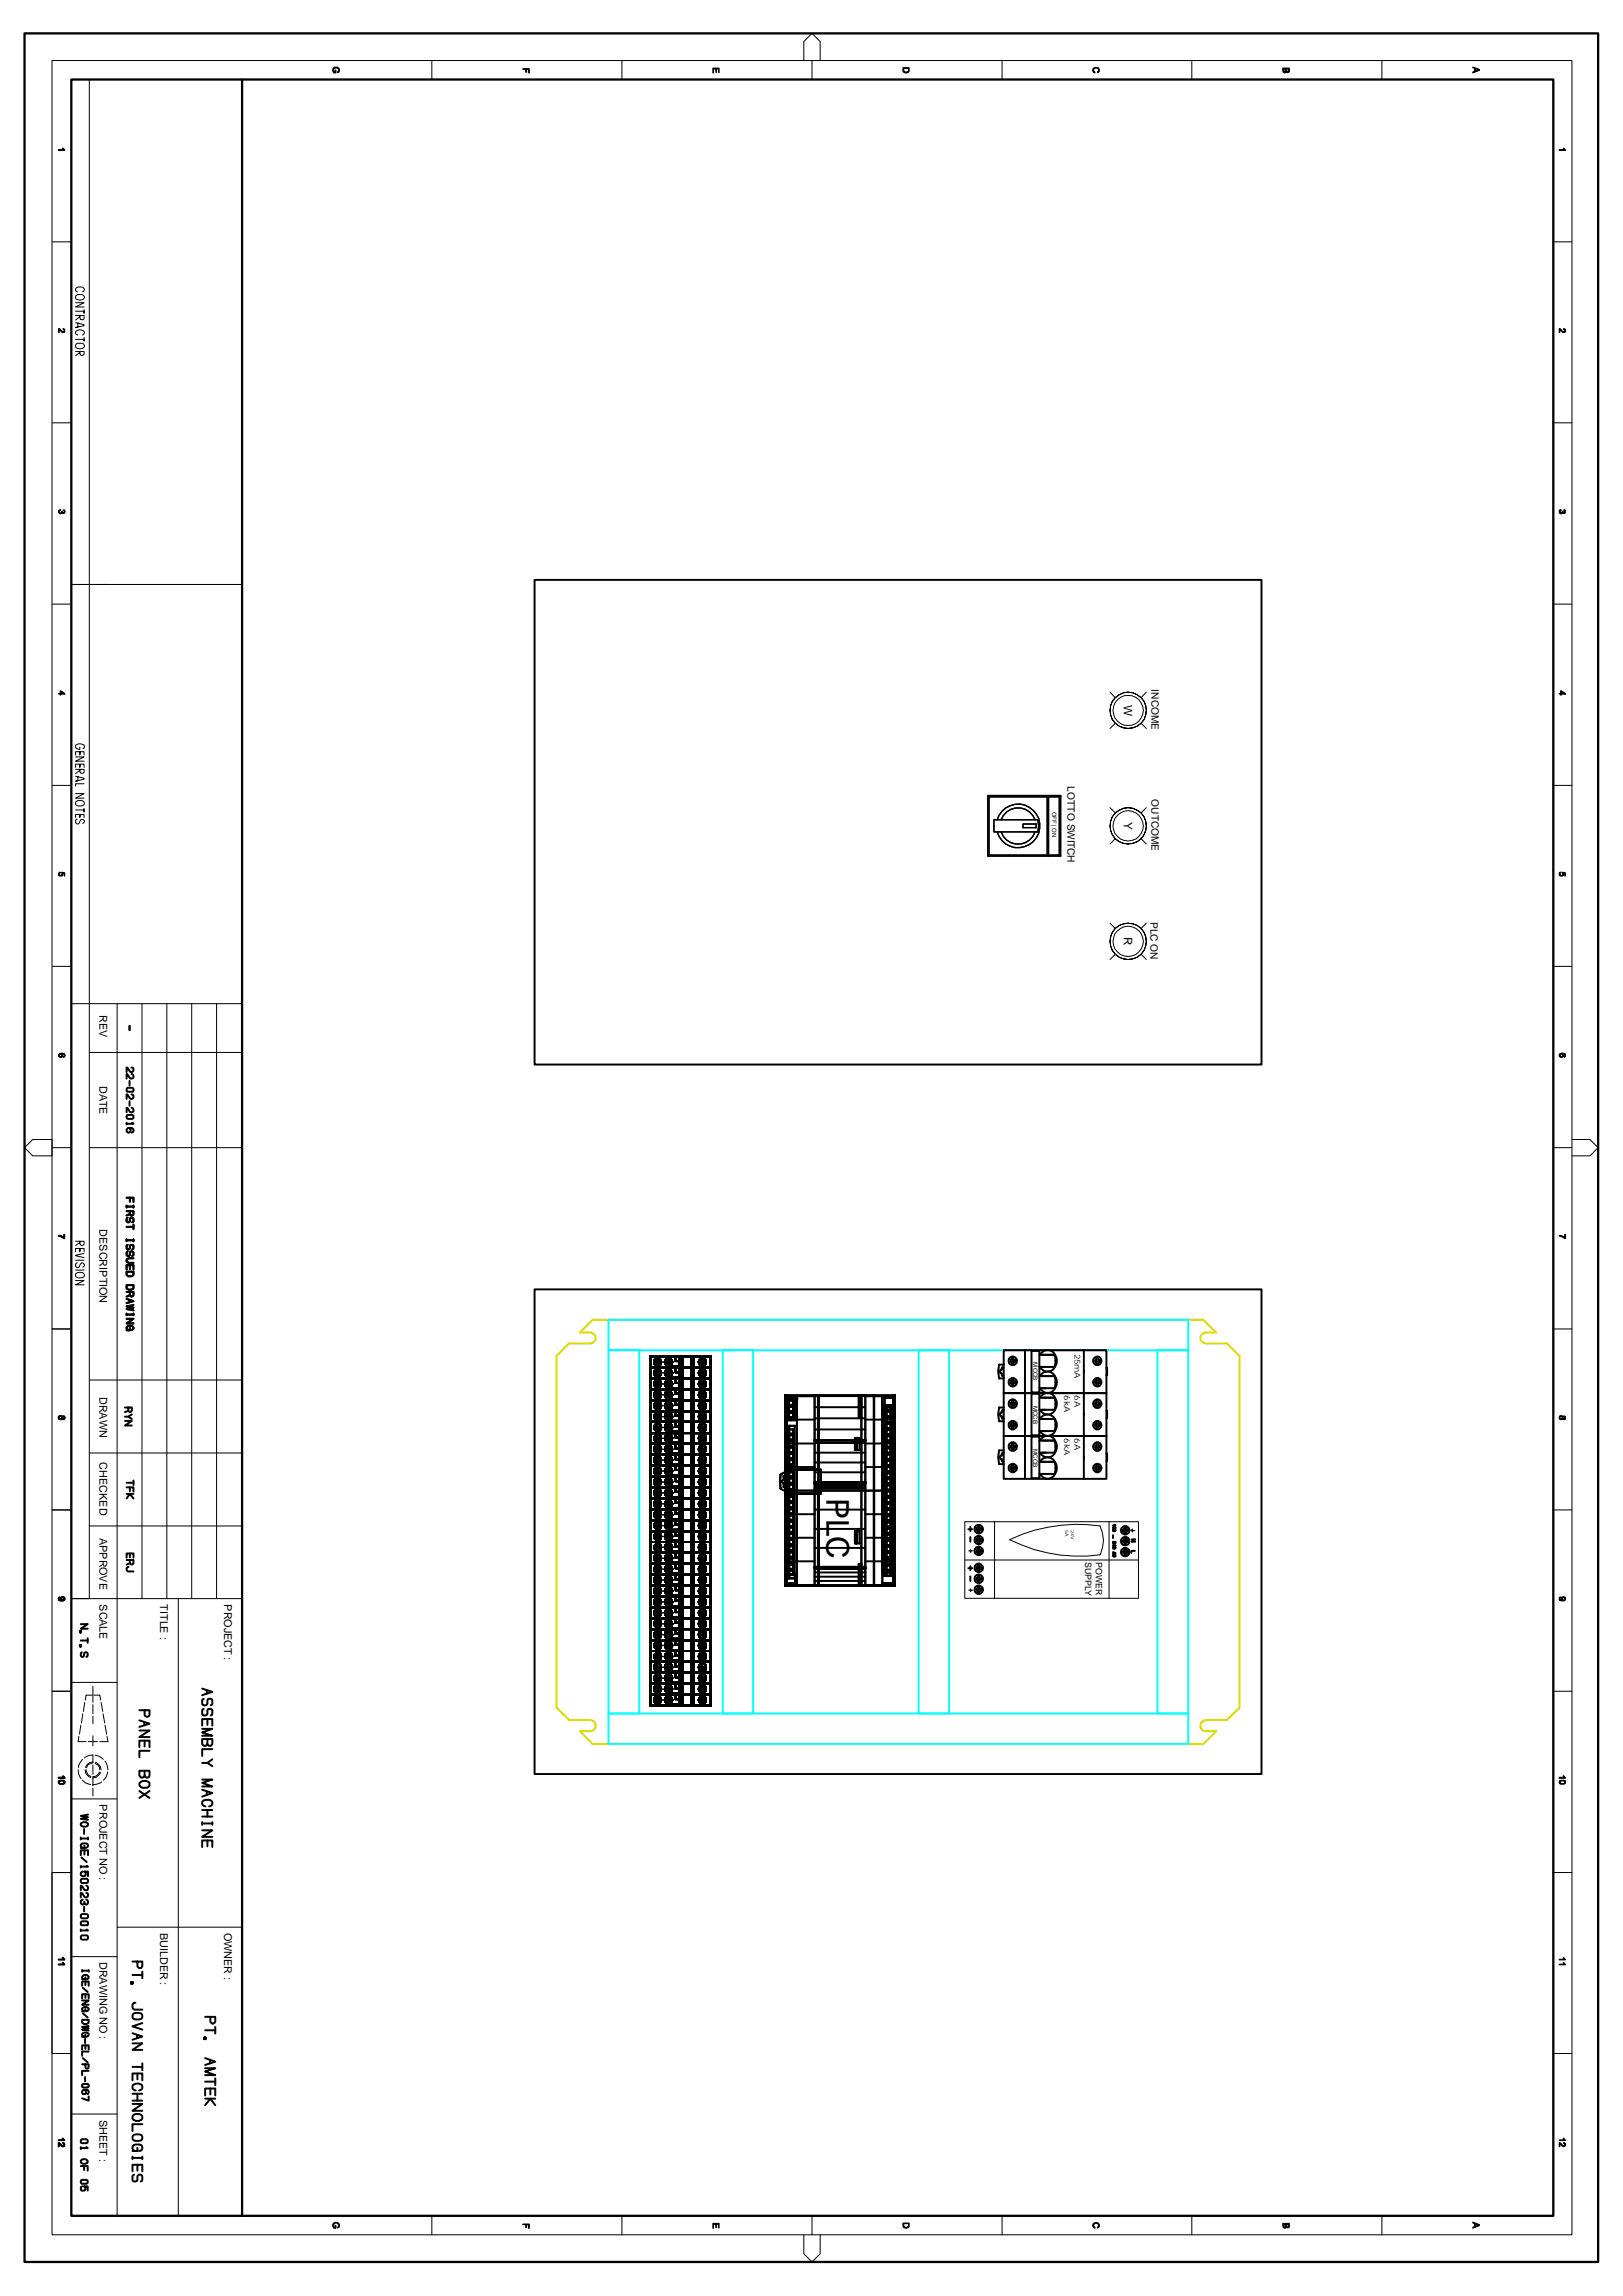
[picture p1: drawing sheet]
<svg xmlns="http://www.w3.org/2000/svg" width="210mm" height="297mm" viewBox="0 0 210 297" stroke-linecap="round" stroke-linejoin="round" font-family="sans-serif">
<defs><g id="words">
<text font-size="4.1" x="106.9" y="193.8" transform="rotate(90 106.9 193.8)">PLC</text>
<g font-size="1.5">
<text x="145.4" y="91.2" transform="rotate(90 145.4 91.2)">W</text>
<text x="145.4" y="106.3" transform="rotate(90 145.4 106.3)">Y</text>
<text x="145.4" y="121.2" transform="rotate(90 145.4 121.2)">R</text>
</g>
<g font-size="1.4">
<text x="12.9" y="131.3" transform="rotate(90 12.9 131.3)">REV</text>
<text x="12.9" y="140.5" transform="rotate(90 12.9 140.5)">DATE</text>
<text x="12.9" y="159" transform="rotate(90 12.9 159)">DESCRIPTION</text>
<text x="12.9" y="180.7" transform="rotate(90 12.9 180.7)">DRAWN</text>
<text x="12.9" y="189.2" transform="rotate(90 12.9 189.2)">CHECKED</text>
<text x="12.9" y="198.9" transform="rotate(90 12.9 198.9)">APPROVE</text>
<text x="12.9" y="207.5" transform="rotate(90 12.9 207.5)">SCALE</text>
<text x="20.7" y="207.5" transform="rotate(90 20.7 207.5)">TITLE :</text>
<text x="29" y="207.5" transform="rotate(90 29 207.5)">PROJECT :</text>
<text x="12.9" y="233.4" transform="rotate(90 12.9 233.4)">PROJECT NO :</text>
<text x="20.7" y="250" transform="rotate(90 20.7 250)">BUILDER :</text>
<text x="29" y="250" transform="rotate(90 29 250)">OWNER :</text>
<text x="12.9" y="253.8" transform="rotate(90 12.9 253.8)">DRAWING NO :</text>
<text x="12.9" y="274.2" transform="rotate(90 12.9 274.2)">SHEET :</text>
</g>
<g font-size="1.3">
<text x="149" y="89.2" transform="rotate(90 149 89.2)">INCOME</text>
<text x="138.1" y="101.7" transform="rotate(90 138.1 101.7)">LOTTO SWITCH</text>
<text x="149" y="103.4" transform="rotate(90 149 103.4)">OUTCOME</text>
<text x="148.9" y="119.3" transform="rotate(90 148.9 119.3)">PLC ON</text>
</g>
<g font-size="1.1">
<text x="139" y="175.1" transform="rotate(90 139 175.1)">25mA</text>
<text x="137.7" y="180.5" transform="rotate(90 137.7 180.5)">6kA</text>
<text x="139" y="180.5" transform="rotate(90 139 180.5)">6A</text>
<text x="137.7" y="186.1" transform="rotate(90 137.7 186.1)">6kA</text>
<text x="139" y="186.1" transform="rotate(90 139 186.1)">6A</text>
<text x="140.4" y="202" transform="rotate(90 140.4 202)">SUPPLY</text>
<text x="141.8" y="202" transform="rotate(90 141.8 202)">POWER</text>
</g>
<g font-size=".8">
<text x="136.1" y="105" transform="rotate(90 136.1 105)">OFF | ON</text>
<text x="133.7" y="176.2" transform="rotate(90 133.7 176.2)">MCCB</text>
<text x="133.7" y="181.8" transform="rotate(90 133.7 181.8)">MCCB</text>
<text x="133.7" y="187.5" transform="rotate(90 133.7 187.5)">MCCB</text>
</g>
<g font-size=".6">
<text x="137.8" y="197.9" transform="rotate(90 137.8 197.9)">5A</text>
<text x="138.6" y="197.9" transform="rotate(90 138.6 197.9)">24V</text>
</g>
</g></defs>
<g fill="none" stroke="#000" stroke-width=".25">
<path d="M69.2 75h94v62.7h-94zM16.8 132.7v.6M16.8 139.8v.6M17 138.1l.3 .2v.2l-.2 .1h-.3l-.3-.5h-.1v.6M17 138.9l.3 .2-.1 .3-.1 .1h-.3l-.3-.5-.1-.1v.6M16.4 154.9h.9v.6M16.4 156.7h.9v.4l-.2 .1-.3-.1v-.4M16.4 145.2v.3M16.4 156v.2M16.4 156.1h.9M16.4 158.7h.9M16.4 140.8l.1-.1h.6l.2 .2v.2l-.1 .1h-.7l-.1-.1z"/>
<path d="M16.5 144.3l.6-.1 .2 .2v.2l-.2 .1h-.6l-.1-.1zM16.5 157.5l-.1 .2v.3l.1 .1h.3l.1-.5 .2-.1 .1 .1 .1 .4-.2 .1M16.7 145.9l.2 .2v.2l-.2 .2h-.1l-.2-.2v-.2l.2-.2h.5l.2 .2v.2l-.2 .2M16.8 142.5v.5M16.8 154.9v.5M16.8 157.1l-.4 .1M17 141.6l.3 .1v.3l-.2 .1h-.3l-.3-.5h-.1v.6M17 143.3l.3 .2-.1 .3-.1 .1-.3-.1-.3-.5h-.1v.6M17.1 145.2l.2 .2h-.9M17.3 156v.2M17.3 158.4v.6M16.4 164.5h.9v.4l-.3 .2h-.4l-.2-.2z"/>
<path d="M16.4 166.2h.9v.4l-.3 .2h-.4l-.2-.2zM16.4 164.2v-.5h.9v.5M16.4 167.1h.9v.5l-.2 .1h-.1l-.2-.1v-.5M16.4 168l.9 .3-.9 .3M16.4 170.6h.9l-.9 .6h.9M16.4 160.3v.3M16.4 169.9v.2M16.4 160.4h.9M16.4 170.1h.9M16.5 161l-.1 .2v.3l.1 .1h.3v-.5h.4l.1 .4-.2 .1M16.5 161.9l-.1 .2v.2l.1 .2 .3-.1 .1-.5h.2l.1 .1 .1 .3-.2 .2M16.7 172.1a.3 .3 0 0 1-.3-.3 .3 .3 0 0 1 .3-.3h.3l.3 .2v.2l-.3 .2"/>
<path d="M16.8 168.1v.3M16.8 171.8v.3h-.4M16.8 163.7v.5M16.8 167.6l-.4 .1M17.3 162.8h-.6a.3 .3 0 0 0-.3 .3 .3 .3 0 0 0 .3 .3h.6M17.3 168.8l-.9 .2 .9 .2-.9 .1 .9 .2M17.3 160.3v.3M17.3 169.9v.2M69.2 166.8h94v62.7h-94zM84.2 175.5h7.8v1.4h-7.8zM84.2 175.5h3.7v1.4h-3.7zM84.2 176.9h7.8v1.4h-7.8z"/>
<path d="M84.2 176.9h3.7v1.4h-3.7zM84.2 178.3h7.8v1.4h-7.8zM84.2 178.3h3.7v1.4h-3.7zM84.2 179.7h7.8v1.4h-7.8zM84.2 179.7h3.7v1.4h-3.7zM84.7 176l.7 .5M84.7 177.4l.7 .5M84.7 178.8l.7 .5M84.8 175.9l.7 .5M84.8 177.3l.7 .5M84.8 178.7l.7 .5M86.1 176l.7 .5"/>
<path d="M86.1 177.4l.7 .5M86.1 178.8l.7 .5M86.1 175.9l.9 .5M86.1 177.3l.9 .5M86.1 178.7l.9 .5M87 176.7h.9v.2h-.9zM87 178.2h.9v.1h-.9zM87 179.6h.9v.1h-.9zM87.4 175.5h.5v.6h-.5zM87.4 176.9h.5v.6h-.5zM87.4 178.3h.5v.6h-.5zM87.4 179.7h.5v.6h-.5z"/>
<path d="M87.9 175.7h.4v1M87.9 177.1h.4v1M87.9 178.5h.4v1M87.9 180h.4v.9M89.5 175.5v1.2h.3M89.5 176.9v1.2h.3M89.5 178.3v1.2h.3M89.5 179.7v1.2h.3M89.8 175.5h2.2v1.4h-2.2zM89.8 176.9h2.2v1.4h-2.2zM89.8 178.3h2.2v1.4h-2.2zM89.8 179.7h2.2v1.4h-2.2z"/>
<path d="M90.5 176l.7 .5M90.5 177.4l.7 .5M90.5 178.8l.7 .5M90.6 175.9l.7 .5M90.6 177.3l.7 .5M90.6 178.7l.7 .5M129.3 178.3h.1M129.3 176.5h.1M129.5 177.6h.1M129.5 177.2h.1M129.9 174.7h13.3v5.5h-13.3zM129.9 176.5h-.6l-.1 .9 .1 .9h.6"/>
<path d="M129.9 176.9h-.2l-.1 .3-.2 .2 .2 .3 .1 .3h.2M130.8 175.9h.1M130.8 176.1h.1M130.8 178.7h.1M130.8 178.9h.1M130.9 175.5v.4h-.1v.2h.1v.5M130.9 178.3v.4h-.1v.2h.1v.4M130.9 176.1h.1M130.9 178.9h.1M131.1 175.5v.4h.3M131.1 176.1h.1M131.1 178.3v.4h.3"/>
<path d="M131.1 178.9h.1M131.3 175.9v.2h-.2v.5M131.3 178.7v.2h-.2v.4M131.3 176.1h.1M131.3 178.9h.1M132.6 174.6v16.7M133.5 174.8h1v5.3h-1zM134.5 175.3h1.9l.2 .5v.5l-.2 .5h-1.9M134.5 178h1.9l.2 .5v.6l-.2 .5h-1.9M134.6 175.3a1.1 1.1 0 0 1 1.1-.7 1.1 1.1 0 0 1 1 .9 1.41 1.41 0 0 1-.9 1.9 1.01 1.01 0 0 1-1.2-.6M134.6 178a1.12 1.12 0 0 1 1.1-.6 1.12 1.12 0 0 1 1 .9 1.3 1.3 0 0 1-.2 1.4 1.3 1.3 0 0 1-1.4 .4l-.5-.5M136.6 176h.1"/>
<path d="M136.6 178.8h.1M140.3 177.4h.1M140.3 174.7v16.6M141.7 175.9h.1M141.7 176.1h.1M141.7 178.7h.1M141.7 178.9h.1M141.9 175.5v.4h-.2v.2h.2v.5M141.9 178.3v.4h-.2v.2h.2v.4M141.9 176.1h.1M141.9 178.9h.1M142.1 175.5v.4h.2"/>
<path d="M142.1 176.1h.1M142.1 178.3v.4h.2M142.1 178.9h.1M142.3 175.9v.2h-.2v.5M142.3 178.7v.2h-.2v.4M142.3 176.1h.1M142.3 178.9h.1M143.2 177h.1v.9h-.1M16.2 182.1h.9v.4l-.2 .2-.3-.2v-.4M16.2 183.8h.9l-.9 .6h.9M16.4 192.4h.9v.6M16.4 193.8l.4-.5 .5 .5"/>
<path d="M16.4 191.8h.9M16.4 193.3h.9M16.6 182.5l-.4 .2M16.6 183.3l.5 .3M16.8 192.4v.5M17.1 183l-.5 .3h-.4M17.3 191.5v.6M84.2 182.5h7.8v1.4h-7.8zM84.2 182.5h3.7v1.4h-3.7zM84.2 183.9h7.8v1.5h-7.8zM84.2 183.9h3.7v1.5h-3.7zM84.2 185.4h7.8v1.4h-7.8z"/>
<path d="M84.2 185.4h3.7v1.4h-3.7zM84.2 186.8h7.8v1.4h-7.8zM84.2 186.8h3.7v1.4h-3.7zM84.2 188.2h7.8v1.4h-7.8zM84.2 188.2h3.7v1.4h-3.7zM84.2 189.6h7.8v1.4h-7.8zM84.2 189.6h3.7v1.4h-3.7zM84.2 191h7.8v1.4h-7.8zM84.2 191h3.7v1.4h-3.7zM84.2 192.4h7.8v1.4h-7.8zM84.2 192.4h3.7v1.4h-3.7zM84.2 193.8h7.8v1.4h-7.8z"/>
<path d="M84.2 193.8h3.7v1.4h-3.7zM84.2 195.2h7.8v1.4h-7.8zM84.2 195.2h3.7v1.4h-3.7zM84.2 196.6h7.8v1.5h-7.8zM84.2 196.6h3.7v1.5h-3.7zM84.2 198.1h7.8v1.4h-7.8zM84.2 198.1h3.7v1.4h-3.7zM84.2 199.5h7.8v1.4h-7.8zM84.2 199.5h3.7v1.4h-3.7zM84.2 181.1h7.8v1.4h-7.8zM84.2 181.1h3.7v1.4h-3.7zM84.7 183l.7 .6"/>
<path d="M84.7 184.4l.7 .6M84.7 185.9l.7 .5M84.7 187.3l.7 .5M84.7 188.7l.7 .5M84.7 190.1l.7 .5M84.7 191.5l.7 .5M84.7 192.9l.7 .6M84.7 194.4l.7 .5M84.7 195.7l.7 .6M84.7 197.1l.7 .6M84.7 198.6l.7 .5M84.7 200l.7 .5"/>
<path d="M84.7 180.2l.7 .6M84.7 181.7l.7 .5M84.8 182.9l.7 .5M84.8 184.3l.7 .6M84.8 185.8l.7 .5M84.8 187.2l.7 .5M84.8 188.6l.7 .5M84.8 190l.7 .5M84.8 191.4l.7 .5M84.8 192.8l.7 .5M84.8 194.2l.7 .5M84.8 195.6l.7 .5"/>
<path d="M84.8 197l.7 .5M84.8 198.4l.7 .6M84.8 199.9l.7 .5M84.8 180.1l.7 .5M84.8 181.5l.7 .5M86.1 183l.7 .6M86.1 184.4l.7 .6M86.1 185.9l.7 .5M86.1 187.3l.7 .5M86.1 188.7l.7 .5M86.1 190.1l.7 .5M86.1 191.5l.7 .5"/>
<path d="M86.1 192.9l.7 .6M86.1 194.4l.7 .5M86.1 195.7l.7 .6M86.1 197.1l.7 .6M86.1 198.6l.7 .5M86.1 200l.7 .5M86.1 180.2l.7 .6M86.1 181.7l.7 .5M86.1 182.9l.9 .5M86.1 184.3l.9 .6M86.1 185.8l.9 .5M86.1 187.2l.9 .5"/>
<path d="M86.1 188.6l.9 .5M86.1 190l.9 .5M86.1 191.4l.9 .5M86.1 192.8l.9 .5M86.1 194.2l.9 .5M86.1 195.6l.9 .5M86.1 197l.9 .5M86.1 198.4l.9 .6M86.1 199.9l.9 .5M86.1 180.1l.9 .5M86.1 181.5l.9 .5M87 183.8h.9v.1h-.9z"/>
<path d="M87 185.2h.9v.2h-.9zM87 186.6h.9v.2h-.9zM87 188h.9v.2h-.9zM87 189.4h.9v.2h-.9zM87 190.8h.9v.2h-.9zM87 192.3h.9v.1h-.9zM87 193.7h.9v.1h-.9zM87 195.1h.9v.1h-.9zM87 196.5h.9v.1h-.9zM87 197.9h.9v.2h-.9zM87 199.3h.9v.2h-.9zM87 181h.9v.1h-.9z"/>
<path d="M87 182.4h.9v.1h-.9zM87.4 182.5h.5v.6h-.5zM87.4 183.9h.5v.6h-.5zM87.4 185.4h.5v.5h-.5zM87.4 186.8h.5v.6h-.5zM87.4 188.2h.5v.6h-.5zM87.4 189.6h.5v.6h-.5zM87.4 191h.5v.6h-.5zM87.4 192.4h.5v.6h-.5zM87.4 193.8h.5v.6h-.5zM87.4 195.2h.5v.6h-.5zM87.4 196.6h.5v.6h-.5z"/>
<path d="M87.4 198.1h.5v.5h-.5zM87.4 199.5h.5v.6h-.5zM87.4 181.1h.5v.6h-.5zM87.9 182.8h.4v1M87.9 184.2h.4v1M87.9 185.6h.4v1M87.9 187h.4v1M87.9 188.4h.4v1M87.9 189.8h.4v1M87.9 191.2h.4v1M87.9 192.6h.4v1M87.9 194.1h.4v.9"/>
<path d="M87.9 195.5h.4v1M87.9 196.8h.4v1.1M87.9 198.3h.4v1M87.9 199.7h.4v1M87.9 181.4h.4v.9M89.5 182.5v1.3h.3M89.5 183.9v1.3h.3M89.5 185.4v1.2h.3M89.5 186.8v1.2h.3M89.5 188.2v1.2h.3M89.5 189.6v1.2h.3M89.5 191v1.2h.3"/>
<path d="M89.5 192.4v1.2h.3M89.5 193.8v1.3h.3M89.5 195.2v1.3h.3M89.5 196.6v1.3h.3M89.5 198.1v1.2h.3M89.5 199.5v1.2h.3M89.5 181.1v1.3h.3M89.8 182.5h2.2v1.4h-2.2zM89.8 183.9h2.2v1.5h-2.2zM89.8 185.4h2.2v1.4h-2.2zM89.8 186.8h2.2v1.4h-2.2zM89.8 188.2h2.2v1.4h-2.2z"/>
<path d="M89.8 189.6h2.2v1.4h-2.2zM89.8 191h2.2v1.4h-2.2zM89.8 192.4h2.2v1.4h-2.2zM89.8 193.8h2.2v1.4h-2.2zM89.8 195.2h2.2v1.4h-2.2zM89.8 196.6h2.2v1.5h-2.2zM89.8 198.1h2.2v1.4h-2.2zM89.8 199.5h2.2v1.4h-2.2zM89.8 181.1h2.2v1.4h-2.2zM90.5 183l.7 .6M90.5 184.4l.7 .6M90.5 185.9l.7 .5"/>
<path d="M90.5 187.3l.7 .5M90.5 188.7l.7 .5M90.5 190.1l.7 .5M90.5 191.5l.7 .5M90.5 192.9l.7 .6M90.5 194.4l.7 .5M90.5 195.7l.7 .6M90.5 197.1l.7 .6M90.5 198.6l.7 .5M90.5 200l.7 .5M90.5 180.2l.7 .6M90.5 181.7l.7 .5"/>
<path d="M90.6 182.9l.7 .5M90.6 184.3l.7 .6M90.6 185.8l.7 .5M90.6 187.2l.7 .5M90.6 188.6l.7 .5M90.6 190l.7 .5M90.6 191.4l.7 .5M90.6 192.8l.7 .5M90.6 194.2l.7 .5M90.6 195.6l.7 .5M90.6 197l.7 .5M90.6 198.4l.7 .6"/>
<path d="M90.6 199.9l.7 .5M90.6 180.1l.7 .5M90.6 181.5l.7 .5M100.9 191.6h.1M101 192.1h.1M101 191.2h.1M101 192.6h.1M101 190.8h.1M101 192.6l.6 .3zM101 190.8l-.1 .8 .1 1h.1M101 190.7h.1M101.2 191.6h.1"/>
<path d="M101.3 191.5l.1-.1-.2 .2 .2 .3-.2-.3zM101.3 191.8h.1M101.3 191.5h.1M101.4 191h.2v1.4v-1.4zM101.4 192.4h.2zM101.4 191.9v.5zM101.4 191v.4zM101.4 191.9h.1M101.4 191.4h.1M101.4 192.4h.1M101.4 191h.1M101.6 190.1h4.6z"/>
<path d="M101.6 193.2h4.6zM101.6 192.9v.3zM101.6 190.1v.3zM101.6 183.7v19.9zM101.6 180.5v.3zM101.6 180.5v23.1zM101.6 180.6h3.8zM101.6 180.5v.1M101.6 192.8v12.3M101.6 190.4l-.6 .3 .6-.3v2.5M101.6 190.4v-9.9v24.6v-12.2M101.6 180.5h4.2v9.6"/>
<path d="M101.6 183.7h1.5M101.6 180.8h1.5M101.6 183.7v21.4h.2M101.6 180.6h3.8v5.7h6.6M101.6 180.6v12.2M101.6 180.5h.2h-.2h.2h-.2h.2h-.2h.2h-.2h.2h-.2h.2h-.2h.2h-.2h.2h-.2h.2h-.2h.2h-.2h.1M101.6 180.5v.3M101.6 189.8h3.8M101.6 192.8h14.2M101.6 180.6h14.2M101.6 180.5h10.4M101.6 190.4h.1"/>
<path d="M101.6 183.6h3.8M101.6 183.7h.3M101.6 180.8h.2M101.6 198.9h3.8M101.6 195.9h3.8M101.6 192.4h.1M101.6 186.7h3.8M101.6 190.1h.1M101.6 192.9h.1M101.6 191h.1M101.7 180.5v3.2M101.8 181.1h1.3z"/>
<path d="M101.8 181.1v2.3zM101.8 184.4v19.8zM101.8 183.7v19.9zM101.8 180.5v.3zM101.8 180.5v23.1zM101.8 182.8v.5h.8h-.8M101.8 182.8h.8v.5M101.8 182v.5h.8h-.8M101.8 182h.8v.5M101.8 181.2v.5h.8h-.8M101.8 181.2h.8v.5M101.8 199.2v.6h.8h-.8"/>
<path d="M101.8 199.2h.8v.6M101.8 198.4v.6h.8h-.8M101.8 198.4h.8v.6M101.8 197.6v.6h.8h-.8M101.8 197.6h.8v.6M101.8 196.8v.6h.8h-.8M101.8 196.8h.8v.6M101.8 196v.6h.8h-.8M101.8 196h.8v.6M101.8 195.2v.6h.8h-.8M101.8 195.2h.8v.6M101.8 194.4v.6h.8h-.8"/>
<path d="M101.8 194.4h.8v.6M101.8 193.6v.6h.8h-.8M101.8 193.6h.8v.6M101.8 192.9v.5h.8h-.8M101.8 192.9h.8v.5M101.8 192.1v.5h.8h-.8M101.8 192.1h.8v.5M101.8 191.3v.5h.8h-.8M101.8 191.3h.8v.5M101.8 190.5v.5h.8h-.8M101.8 190.5h.8v.5M101.8 189.7v.5h.8h-.8"/>
<path d="M101.8 189.7h.8v.5M101.8 188.9v.5h.8h-.8M101.8 188.9h.8v.5M101.8 188.1v.5h.8h-.8M101.8 188.1h.8v.5M101.8 187.3v.5h.8h-.8M101.8 187.3h.8v.5M101.8 186.5v.5h.8h-.8M101.8 186.5h.8v.5M101.8 185.7v.5h.8h-.8M101.8 185.7h.8v.5M101.8 184.9v.6h.8h-.8"/>
<path d="M101.8 184.9h.8v.6M101.8 184.4h.2v19.8M101.8 184.4h1.3h-.2M101.8 182.8h.9M101.8 184.4h.1M101.8 187h.1M101.8 191.8h.1M101.8 180.5l.1 .3M101.8 181.2v.5M101.8 182v.5M101.8 182.8v.5M101.8 184.9v.6"/>
<path d="M101.8 185.7v.5M101.8 186.5v.5M101.8 187.3v.5M101.8 188.1v.5M101.8 188.9v.5M101.8 189.7v.5M101.8 190.5v.5M101.8 191.3v.5M101.8 192.1v.5M101.8 192.9v.5M101.8 193.6v.6M101.8 194.4v.6"/>
<path d="M101.8 195.2v.6M101.8 196v.6M101.8 196.8v.6M101.8 197.6v.6M101.8 198.4v.6M101.8 199.2v.6M101.8 182h.9M101.8 181.2h.9M101.8 183.4h1.4M101.8 199.2h.9M101.8 198.4h.9M101.8 197.6h.9"/>
<path d="M101.8 196.8h.9M101.8 196h.9M101.8 195.2h.9M101.8 194.4h.9M101.8 193.6h.9M101.8 192.9h.9M101.8 192.1h.9M101.8 191.3h.9M101.8 190.5h.9M101.8 189.7h.9M101.8 188.9h.9M101.8 188.1h.9"/>
<path d="M101.8 187.3h.9M101.8 186.5h.9M101.8 185.7h.9M101.8 184.9h.9M101.8 192.6h.1M101.8 183.3h.1M101.8 182.5h.1M101.8 181.7h.1M101.8 181.1h.1M101.8 199.8h.1M101.8 199h.1M101.8 198.2h.1"/>
<path d="M101.8 197.4h.1M101.8 196.6h.1M101.8 195.8h.1M101.8 195h.1M101.8 194.2h.1M101.8 193.4h.1M101.8 191h.1M101.8 190.2h.1M101.8 189.4h.1M101.8 188.6h.1M101.8 187.8h.1M101.8 186.2h.1"/>
<path d="M101.8 185.5h.1M102 181.1v2.3h.1l.1-2.3M102 184.4h.2v19.8M102.2 184.4h.6l.1 19.8M102.6 187h.1M102.6 191.8h.1M102.6 181.2v.5M102.6 182v.5M102.6 182.8v.5M102.6 184.9v.6M102.6 185.7v.5M102.6 186.5v.5"/>
<path d="M102.6 187.3v.5M102.6 188.1v.5M102.6 188.9v.5M102.6 189.7v.5M102.6 190.5v.5M102.6 191.3v.5M102.6 192.1v.5M102.6 192.9v.5M102.6 193.6v.6M102.6 194.4v.6M102.6 195.2v.6M102.6 196v.6"/>
<path d="M102.6 196.8v.6M102.6 197.6v.6M102.6 198.4v.6M102.6 199.2v.6M102.6 192.6h.1M102.6 183.3h.1M102.6 182.5h.1M102.6 181.7h.1M102.6 199.8h.1M102.6 199h.1M102.6 198.2h.1M102.6 197.4h.1"/>
<path d="M102.6 196.6h.1M102.6 195.8h.1M102.6 195h.1M102.6 194.2h.1M102.6 193.4h.1M102.6 191h.1M102.6 190.2h.1M102.6 189.4h.1M102.6 188.6h.1M102.6 187.8h.1M102.6 186.2h.1M102.6 185.5h.1"/>
<path d="M102.8 181.4h.3zM102.8 180.9h.3zM102.8 181.4v1.9h.3h-.3v.3M102.8 181v.4h.3M102.8 181h.3M102.8 183.6h.4M102.8 181h.4M102.8 181.4h.4M102.9 181.1l-.1 2.3h-.7M103.1 184.4v19.8zM103.1 184.4h.1M103.1 181.1v2.3h-.3"/>
<path d="M103.1 181.1v-.3v24v-21.4M103.1 181h-.3v.4M103.1 180.9l-.3 .1M103.1 180.8h-1.4v-.3h-.1v24.6h.1v-.3h1.4M103.1 183.7h-1.3v21.1M103.1 183.7h.1M103.1 180.8h.1M103.1 181.1h.1M103.2 183.3h-.4v.3h.3h-.3h.3h-.3M103.2 180.9h-.4l.3 .1M105.4 186.3h.1M105.4 191.8h6.6z"/>
<path d="M105.4 191.7h6.6zM105.4 180.6h6.6zM105.4 180.5h6.6zM105.4 180.5v5.8h6.6v-5.7M105.4 192.8v10M105.4 192.8v9.9M105.4 192.8v-.9h6.6v.9M105.4 186.4v.2h6.6v5.1M105.4 186.4h6.6v.2M105.4 186.4v6.4M105.4 191.8h6.6M105.4 187.9h6.6"/>
<path d="M105.4 186.4h6.6M105.4 190.5h6.6M105.4 184.9h6.6M105.4 191.8v.1h6.6M105.4 192.6h6.6M105.4 197.8h6.6M105.4 195.3h6.6M105.4 192.1h6.6M105.4 192.4h6.6M105.4 191.9h6.6M105.4 189.2h6.6M105.4 183.5h6.6"/>
<path d="M105.4 182h6.6M105.8 193.2v11.9h-4.2M105.9 180.5v24.6zM105.9 193.2h-4.3h4.4M105.9 190.1h-4.3h4.4M105.9 180.5h7M106 190.1h-.1v3.1M106.3 190.1v3.1M110.6 186h.2v1.6h-.2zM110.6 198.1h.2v1.5h-.2zM110.6 199.6h.7M110.6 198.1h.7"/>
<path d="M110.6 187.6h.7M110.6 186h.7M110.7 186v1.6M110.7 198.1v1.5M110.8 198.1v1.5h.4v-1.5h-.3v1.5v-1.5M110.8 186v1.6h.4v-1.6h-.3v1.6v-1.6M110.8 198.1v1.5M110.8 186v1.6M111.1 183.3v-2.8h.4v2.8M111.1 183.3h.1M111.3 180.5h-.2v2.8M111.4 183.3l-.1-2.8h.2v2.8h-.4h.4"/>
<path d="M111.5 180.5v24.6h1.4h.1h-.1M111.5 183.3h.1M112 186.4h.1M112 180.6h.9zM112 180.6h1.1zM112 192.8v10M112 191.7v.1M112 192.8v12.3M112 180.5v.1M112 186.4v6.4M112 189.8h1.1M112 183.6h1.1"/>
<path d="M112 180.6v5.7M112 191.8v.1M112 198.9h1.1M112 195.9h1.1M112 186.7h1.1M112 191.7h-6.6v.1M112 186.6h-6.6v5.1h6.6M112.9 180.5l.2 .1h-1.1M112.9 180.5h-.9v.1M112.9 180.5h.1M112.9 180.6h.1M113.1 180.6v24.5z"/>
<path d="M113.1 180.6h2.6zM113.1 180.6v24.5M113.1 180.6h2.6M113.1 189.8h2.6M113.1 183.6h2.6M113.1 198.9h2.6M113.1 195.9h2.6M113.1 186.7h2.6M114.2 180.8h.1M114.3 181.8h1.2zM114.3 181.8v22.1zM114.3 181.8h.1"/>
<path d="M114.5 180.8v1.2h1.1v-1.2h.1h-1.2h1.1M114.5 182h.1M114.5 180.8v1.2M114.5 180.8h.1M114.6 181.8l-.1 22.1h-.2M114.7 199.3h.8v.6M114.7 198.5h.8v.6M114.7 197.7h.8v.6M114.7 196.9h.8v.6M114.7 196.1h.8v.6M114.7 195.3h.8v.6h-.8h.8v-.6M114.7 195.3v.6v-.6h.8"/>
<path d="M114.7 194.6h.8v.5M114.7 193.8h.8v.5M114.7 193h.8v.5M114.7 192.2h.8v.5M114.7 191.3h.8v.6M114.7 190.6h.8v.5M114.7 190.3v-.5h.8v.5h-.8h.8M114.7 190.3v-.5h.8v.5M114.7 189h.8v.5M114.7 188.2h.8v.5M114.7 187.4h.8v.5M114.7 186.6h.8v.6"/>
<path d="M114.7 185.8h.8v.6M114.7 185h.8v.5M114.7 184.2h.8v.5M114.7 183.4h.8v.5M114.7 182.6h.8v.6M114.7 181.8h.8v.6M114.7 182.4h.1M114.7 183.2h.1M114.7 187.9h.1M114.7 186.4h.1M114.7 188.7h.1M114.7 191.9h.1"/>
<path d="M114.7 181.8v.6M114.7 182.6v.6M114.7 183.4v.5M114.7 184.2v.5M114.7 185v.5M114.7 185.8v.6M114.7 186.6v.6M114.7 187.4v.5M114.7 188.2v.5M114.7 189v.5M114.7 190.6v.5M114.7 191.3v.6"/>
<path d="M114.7 192.2v.5M114.7 193v.5M114.7 193.8v.5M114.7 194.6v.5M114.7 196.1v.6M114.7 196.9v.6M114.7 197.7v.6M114.7 198.5v.6M114.7 199.3v.6M114.7 199.9h.1M114.7 199.3h.1M114.7 199.1h.1"/>
<path d="M114.7 198.5h.1M114.7 198.3h.1M114.7 197.7h.1M114.7 197.5h.1M114.7 196.9h.1M114.7 196.7h.1M114.7 196.1h.1M114.7 195.3h.1M114.7 195.1h.1M114.7 194.6h.1M114.7 194.3h.1M114.7 193.8h.1"/>
<path d="M114.7 193.5h.1M114.7 193h.1M114.7 192.7h.1M114.7 192.2h.1M114.7 191.3h.1M114.7 191.1h.1M114.7 190.6h.1M114.7 190.3h.1M114.7 189.5h.1M114.7 189h.1M114.7 188.2h.1M114.7 187.4h.1"/>
<path d="M114.7 187.2h.1M114.7 186.6h.1M114.7 185.8h.1M114.7 185.5h.1M114.7 185h.1M114.7 184.7h.1M114.7 184.2h.1M114.7 183.9h.1M114.7 183.4h.1M114.7 182.6h.1M114.7 181.8h.1M115.2 181.8v22.1h-.6"/>
<path d="M115.4 181.8v22.1h-.2M115.5 181.8v22.1zM115.5 199.3v.6h-.8h.8M115.5 199.3h-.8v.6M115.5 198.5v.6h-.8h.8M115.5 198.5h-.8v.6M115.5 197.7v.6h-.8h.8M115.5 197.7h-.8v.6M115.5 196.9v.6h-.8h.8M115.5 196.9h-.8v.6M115.5 196.1v.6h-.8h.8M115.5 196.1h-.8v.6"/>
<path d="M115.5 194.6v.5h-.8h.8M115.5 194.6h-.8v.5M115.5 193.8v.5h-.8h.8M115.5 193.8h-.8v.5M115.5 193v.5h-.8h.8M115.5 193h-.8v.5M115.5 192.2v.5h-.8h.8M115.5 192.2h-.8v.5M115.5 191.3v.6h-.8h.8M115.5 191.3h-.8v.6M115.5 190.6v.5h-.8h.8M115.5 190.6h-.8v.5"/>
<path d="M115.5 189v.5h-.8h.8M115.5 189h-.8v.5M115.5 188.2v.5h-.8h.8M115.5 188.2h-.8v.5M115.5 187.4v.5h-.8h.8M115.5 187.4h-.8v.5M115.5 186.6v.6h-.8h.8M115.5 186.6h-.8v.6M115.5 185.8v.6h-.8h.8M115.5 185.8h-.8v.6M115.5 185v.5h-.8h.8M115.5 185h-.8v.5"/>
<path d="M115.5 184.2v.5h-.8h.8M115.5 184.2h-.8v.5M115.5 183.4v.5h-.8h.8M115.5 183.4h-.8v.5M115.5 182.6v.6h-.8h.8M115.5 182.6h-.8v.6M115.5 181.8v.6h-.8h.8M115.5 181.8h-.8v.6M115.5 182.4h.1M115.5 183.2h.1M115.5 187.9h.1M115.5 186.4h.1"/>
<path d="M115.5 188.7h.1M115.5 191.9h.1M115.5 199.9h.1M115.5 199.3h.1M115.5 199.1h.1M115.5 198.5h.1M115.5 198.3h.1M115.5 197.7h.1M115.5 197.5h.1M115.5 196.9h.1M115.5 196.7h.1M115.5 196.1h.1"/>
<path d="M115.5 195.3h.1M115.5 195.1h.1M115.5 194.6h.1M115.5 194.3h.1M115.5 193.8h.1M115.5 193.5h.1M115.5 193h.1M115.5 192.7h.1M115.5 192.2h.1M115.5 191.3h.1M115.5 191.1h.1M115.5 190.6h.1"/>
<path d="M115.5 190.3h.1M115.5 189.5h.1M115.5 189h.1M115.5 188.2h.1M115.5 187.4h.1M115.5 187.2h.1M115.5 186.6h.1M115.5 185.8h.1M115.5 185.5h.1M115.5 185h.1M115.5 184.7h.1M115.5 184.2h.1"/>
<path d="M115.5 183.9h.1M115.5 183.4h.1M115.5 182.6h.1M115.5 181.8h.1M115.6 180.8h.1zM115.6 180.8v-.3h.1v.3M115.6 180.5h.1v.3M115.6 182h.1M115.6 180.8v-.3v24.6v-23.1M115.6 182v23.1h.1M115.6 180.8h.1M115.6 180.5v.3"/>
<path d="M115.6 182v23.1M115.7 180.8h.1M115.7 180.8h-1.5h1.5v24M115.7 180.5v.3M115.7 180.5v.3zM115.7 180.5v.1M115.7 180.6v24.5h-2.6M115.7 180.8v1.2h-1.2M115.7 180.5h-.1v.3M115.7 180.5h-2.6v24.6M115.7 180.5v24.6h-2.6M115.7 180.5v24.6"/>
<path d="M115.7 182v23.1h-.1h.1M115.7 182v23.1h-.1M115.7 182h.1M115.8 180.5h-2.7v.1M125.3 197.8h.5M125.6 197.5v.6M125.6 198.8v.6M126.4 199.1h.1M126.4 197.7h.1M126.4 197.9h.1M126.4 199.3h.1M126.5 197.3v.4h-.1v.2h.1v.4"/>
<path d="M126.5 198.7v.4h-.1v.2h.1v.5M126.5 197.9h.1M126.5 199.3h.1M126.7 198.7v.4h.3M126.7 197.3v.4h.3M126.7 197.9h.1M126.7 199.3h.1M126.9 197.7v.2h-.2v.4M126.9 199.1v.2h-.2v.5M126.9 197.9h.1M126.9 199.3h.1M129.3 183.9h.1"/>
<path d="M129.3 182.1h.1M129.3 189.4h.1M129.3 187.6h.1M129.5 183.2h.1M129.5 182.8h.1M129.5 188.7h.1M129.5 188.3h.1M129.9 180.2h13.3v5.6h-13.3zM129.9 185.8h13.3v5.5h-13.3zM129.9 182.1h-.6l-.1 .9 .1 .9h.6M129.9 182.4h-.1l-.1 .1-.1 .2-.2 .3 .2 .2 .1 .3h.2M129.9 187.6h-.6l-.1 .9 .1 .9h.6"/>
<path d="M129.9 188l-.1-.1-.1 .1-.1 .3-.2 .2 .2 .3 .1 .3h.2M130.8 181.5h.1M130.8 181.7h.1M130.8 184.2h.1M130.8 184.4h.1M130.8 187h.1M130.8 187.2h.1M130.8 189.8h.1M130.8 190h.1M130.9 181.1v.4h-.1v.2h.1v.4M130.9 183.8v.4h-.1v.2h.1v.5M130.9 186.6v.4h-.1v.2h.1v.5"/>
<path d="M130.9 189.4v.4h-.1v.2h.1v.5M130.9 181.7h.1M130.9 184.4h.1M130.9 187.2h.1M130.9 190h.1M131.1 181.1v.4h.3M131.1 183.8v.4h.3M131.1 186.6v.4h.3M131.1 189.4v.4h.3M131.1 181.7h.1M131.1 184.4h.1M131.1 187.2h.1"/>
<path d="M131.1 190h.1M131.3 181.5v.2h-.2v.4M131.3 184.2v.2h-.2v.5M131.3 187v.2h-.2v.5M131.3 189.8v.2h-.2v.5M131.3 181.7h.1M131.3 184.4h.1M131.3 187.2h.1M131.3 190h.1M133.5 180.3h1v5.4h-1zM133.5 185.8h1v5.4h-1zM134.5 180.8h1.9l.2 .5v.6l-.2 .5h-1.9"/>
<path d="M134.5 183.6h1.9l.2 .5v.5l-.2 .5h-1.9M134.5 186.4h1.9l.2 .5v.5l-.2 .5h-1.9M134.5 189.1h1.9l.2 .6-.2 1h-1.9M134.6 180.8a1.1 1.1 0 0 1 1.1-.6 1.1 1.1 0 0 1 1 .9 1.3 1.3 0 0 1-.2 1.4 1.3 1.3 0 0 1-1.4 .4l-.5-.5M134.6 183.6a1.12 1.12 0 0 1 1.1-.6 1.12 1.12 0 0 1 1 .8 1.3 1.3 0 0 1-.2 1.4 1.3 1.3 0 0 1-1.4 .4l-.5-.5M134.6 186.4a1.12 1.12 0 0 1 1.1-.6 1.12 1.12 0 0 1 1 .8 1.3 1.3 0 0 1-.2 1.4 1.3 1.3 0 0 1-1.4 .4l-.5-.5M134.6 189.1a1.12 1.12 0 0 1 1.1-.6 1.12 1.12 0 0 1 1 .9 1.3 1.3 0 0 1-.2 1.4 1.3 1.3 0 0 1-1.4 .4l-.5-.5M136.6 181.6h.1M136.6 184.4h.1M136.6 187.1h.1M136.6 189.9h.1M140.3 180.2h.1"/>
<path d="M140.3 183h.1M140.3 185.8h.1M140.3 188.5h.1M141.7 181.5h.1M141.7 181.7h.1M141.7 184.2h.1M141.7 184.4h.1M141.7 187h.1M141.7 187.2h.1M141.7 189.8h.1M141.7 190h.1M141.9 181.1v.4h-.2v.2h.2v.4"/>
<path d="M141.9 183.8v.4h-.2v.2h.2v.5M141.9 186.6v.4h-.2v.2h.2v.5M141.9 189.4v.4h-.2v.2h.2v.5M141.9 181.7h.1M141.9 184.4h.1M141.9 187.2h.1M141.9 190h.1M142.1 181.1v.4h.2M142.1 183.8v.4h.2M142.1 186.6v.4h.2M142.1 189.4v.4h.2M142.1 181.7h.1"/>
<path d="M142.1 184.4h.1M142.1 187.2h.1M142.1 190h.1M142.3 181.5v.2h-.2v.4M142.3 184.2v.2h-.2v.5M142.3 187v.2h-.2v.5M142.3 189.8v.2h-.2v.5M142.3 181.7h.1M142.3 184.4h.1M142.3 187.2h.1M142.3 190h.1M143.2 182.5h.1v.9h-.1"/>
<path d="M143.2 188h.1v1h-.1M144 198.6h.1M144 198.8h.1M144 198.9h.1M144 199.9h.4l-.3-.1v.2M144.3 197.2l.1 .1h-.4M144.3 199.4a.11 .11 0 0 1 .1 .2 .11 .11 0 0 1-.2 0l-.2-.2v.2M145.3 198.1h.1M145.3 197.9h.1M145.3 199.3h.1M145.3 199.5h.1M145.5 197.4v.5h-.2v.2h.2v.4"/>
<path d="M145.5 198.8v.5h-.2v.2h.2v.4M145.5 198.1h.1M145.5 199.5h.1M145.7 198.1h.1M145.7 197.4v.5h.2M145.7 198.8v.5h.2M145.7 199.5h.1M145.9 197.9v.2h-.2v.4M145.9 199.3v.2h-.2v.4M145.9 198.1h.1M145.9 199.5h.1M146.4 199.1h.5l-.5 .3h.5"/>
<path d="M10.3 212.9h.2v.1zM10.3 211.1h.2M10.3 212.9h.2M10.4 211l.1 .1v.1h-.1zM10.4 211h.1l-.1 .1zM10.4 212.9h.1zM10.4 212.9h.1h-.1zM10.4 211l.1 .1-.1 .1-.1-.1 .2-.1-.1 .2h.1l-.2-.1 .2-.1h-.1h.1v.2v-.2M10.4 211.2v-.2l.1 .1-.1 .1h.1M10.4 212.9h.1l-.1 .1-.1-.1h.2l-.1 .1h.1l-.2-.1h.2h-.1h.1v.1v-.1M10.4 213v-.1h.1l-.1 .1h.1M10.4 211v.2z"/>
<path d="M10.4 211v.2M10.4 212.9v.1M10.5 210.1h.8l-.8 .6h.8M10.5 212.2h.8M10.6 213.7l-.1 .2v.3l.1 .1 .2-.1 .2-.4 .2-.1 .1 .1v.4l-.1 .1M11.3 211.9v.6M16.4 201.5v-.5h.9v.5M16.4 201.8h.9v.4l-.2 .2h-.1l-.2-.2v-.4M16.6 202.7l-.2 .2v.2l.2 .2h.7M16.8 201v.5M16.8 202.2l-.4 .2M26.2 218.4l1.3 .5-1.3 .4"/>
<path d="M26.4 219.8l-.2 .2v.5l.2 .1h.3l.1-.2 .1-.6h.4l.2 .2v.4l-.2 .2M26.8 218.7v.4M84.2 200.9h7.8v1.4h-7.8zM84.2 200.9h3.7v1.4h-3.7zM84.2 202.3h7.8v1.4h-7.8zM84.2 202.3h3.7v1.4h-3.7zM84.2 203.7h7.8v1.4h-7.8zM84.2 203.7h3.7v1.4h-3.7zM84.2 205.1h7.8v1.4h-7.8zM84.2 205.1h3.7v1.4h-3.7zM84.2 206.5h7.8v1.4h-7.8zM84.2 206.5h3.7v1.4h-3.7z"/>
<path d="M84.2 207.9h7.8v1.4h-7.8zM84.2 207.9h3.7v1.4h-3.7zM84.2 209.3h7.8v1.4h-7.8zM84.2 209.3h3.7v1.4h-3.7zM84.2 210.7h7.8v1.5h-7.8zM84.2 210.7h3.7v1.5h-3.7zM84.2 212.2h7.8v1.4h-7.8zM84.2 212.2h3.7v1.4h-3.7zM84.2 213.6h7.8v1.4h-7.8zM84.2 213.6h3.7v1.4h-3.7zM84.2 215h7.8v1.4h-7.8zM84.2 215h3.7v1.4h-3.7z"/>
<path d="M84.2 216.4h7.8v1.4h-7.8zM84.2 216.4h3.7v1.4h-3.7zM84.2 217.8h7.8v1.4h-7.8zM84.2 217.8h3.7v1.4h-3.7zM84.2 219.2h7.8v1.4h-7.8zM84.2 219.2h3.7v1.4h-3.7zM84.7 201.4l.7 .5M84.7 202.8l.7 .5M84.7 204.2l.7 .5M84.7 205.6l.7 .5M84.7 207l.7 .6M84.7 208.4l.7 .6"/>
<path d="M84.7 209.8l.7 .6M84.7 211.2l.7 .6M84.7 212.7l.7 .5M84.7 214.1l.7 .5M84.7 215.5l.7 .5M84.7 216.9l.7 .5M84.7 218.3l.7 .5M84.7 219.7l.7 .6M84.8 201.3l.7 .5M84.8 202.6l.7 .6M84.8 204.1l.7 .5M84.8 205.5l.7 .5"/>
<path d="M84.8 206.9l.7 .5M84.8 208.3l.7 .5M84.8 209.7l.7 .5M84.8 211.1l.7 .6M84.8 212.6l.7 .5M84.8 214l.7 .5M84.8 215.3l.7 .6M84.8 216.8l.7 .5M84.8 218.2l.7 .5M84.8 219.6l.7 .5M86.1 201.4l.7 .5M86.1 202.8l.7 .5"/>
<path d="M86.1 204.2l.7 .5M86.1 205.6l.7 .5M86.1 207l.7 .6M86.1 208.4l.7 .6M86.1 209.8l.7 .6M86.1 211.2l.7 .6M86.1 212.7l.7 .5M86.1 214.1l.7 .5M86.1 215.5l.7 .5M86.1 216.9l.7 .5M86.1 218.3l.7 .5M86.1 219.7l.7 .6"/>
<path d="M86.1 201.3l.9 .5M86.1 202.6l.9 .6M86.1 204.1l.9 .5M86.1 205.5l.9 .5M86.1 206.9l.9 .5M86.1 208.3l.9 .5M86.1 209.7l.9 .5M86.1 211.1l.9 .6M86.1 212.6l.9 .5M86.1 214l.9 .5M86.1 215.3l.9 .6M86.1 216.8l.9 .5"/>
<path d="M86.1 218.2l.9 .5M86.1 219.6l.9 .5M87 200.7h.9v.2h-.9zM87 202.1h.9v.2h-.9zM87 203.5h.9v.2h-.9zM87 205h.9v.1h-.9zM87 206.4h.9v.1h-.9zM87 207.8h.9v.1h-.9zM87 209.2h.9v.1h-.9zM87 210.6h.9v.1h-.9zM87 212h.9v.2h-.9zM87 213.4h.9v.2h-.9z"/>
<path d="M87 214.8h.9v.2h-.9zM87 216.2h.9v.2h-.9zM87 217.7h.9v.1h-.9zM87 219.1h.9v.1h-.9zM87.4 200.9h.5v.6h-.5zM87.4 202.3h.5v.6h-.5zM87.4 203.7h.5v.6h-.5zM87.4 205.1h.5v.6h-.5zM87.4 206.5h.5v.6h-.5zM87.4 207.9h.5v.6h-.5zM87.4 209.3h.5v.6h-.5zM87.4 210.7h.5v.6h-.5z"/>
<path d="M87.4 212.2h.5v.5h-.5zM87.4 213.6h.5v.6h-.5zM87.4 215h.5v.6h-.5zM87.4 216.4h.5v.6h-.5zM87.4 217.8h.5v.6h-.5zM87.4 219.2h.5v.6h-.5zM87.9 201.1h.4v1M87.9 202.5h.4v1M87.9 203.9h.4v1M87.9 205.3h.4v1M87.9 206.8h.4v.9M87.9 208.2h.4v.9"/>
<path d="M87.9 209.5h.4v1.1M87.9 211h.4v1M87.9 212.4h.4v1M87.9 213.8h.4v1M87.9 215.2h.4v1M87.9 216.6h.4v1M87.9 218h.4v1M87.9 219.4h.4v1M89.5 200.9v1.2h.3M89.5 202.3v1.2h.3M89.5 203.7v1.2h.3M89.5 205.1v1.2h.3"/>
<path d="M89.5 206.5v1.2h.3M89.5 207.9v1.3h.3M89.5 209.3v1.3h.3M89.5 210.7v1.3h.3M89.5 212.2v1.2h.3M89.5 213.6v1.2h.3M89.5 215v1.2h.3M89.5 216.4v1.2h.3M89.5 217.8v1.2h.3M89.5 219.2v1.2h.3M89.8 200.9h2.2v1.4h-2.2zM89.8 202.3h2.2v1.4h-2.2z"/>
<path d="M89.8 203.7h2.2v1.4h-2.2zM89.8 205.1h2.2v1.4h-2.2zM89.8 206.5h2.2v1.4h-2.2zM89.8 207.9h2.2v1.4h-2.2zM89.8 209.3h2.2v1.4h-2.2zM89.8 210.7h2.2v1.5h-2.2zM89.8 212.2h2.2v1.4h-2.2zM89.8 213.6h2.2v1.4h-2.2zM89.8 215h2.2v1.4h-2.2zM89.8 216.4h2.2v1.4h-2.2zM89.8 217.8h2.2v1.4h-2.2zM89.8 219.2h2.2v1.4h-2.2z"/>
<path d="M90.5 201.4l.7 .5M90.5 202.8l.7 .5M90.5 204.2l.7 .5M90.5 205.6l.7 .5M90.5 207l.7 .6M90.5 208.4l.7 .6M90.5 209.8l.7 .6M90.5 211.2l.7 .6M90.5 212.7l.7 .5M90.5 214.1l.7 .5M90.5 215.5l.7 .5M90.5 216.9l.7 .5"/>
<path d="M90.5 218.3l.7 .5M90.5 219.7l.7 .6M90.6 201.3l.7 .5M90.6 202.6l.7 .6M90.6 204.1l.7 .5M90.6 205.5l.7 .5M90.6 206.9l.7 .5M90.6 208.3l.7 .5M90.6 209.7l.7 .5M90.6 211.1l.7 .6M90.6 212.6l.7 .5M90.6 214l.7 .5"/>
<path d="M90.6 215.3l.7 .6M90.6 216.8l.7 .5M90.6 218.2l.7 .5M90.6 219.6l.7 .5M101.6 205.1h3.8zM101.6 204.8h1.5M101.6 204.8v.3h.1M101.6 205.1h.1M101.6 204.8v.3M101.6 205.1h10.4M101.6 204.8h.2M101.6 205.1h3.9"/>
<path d="M101.6 202h3.8M101.7 204.9l-.1 .2h.2M101.7 204.8v.3M101.8 204.2h1.3zM101.8 203.2v.6h.8h-.8M101.8 203.2h.8v.6M101.8 202.4v.5h.8h-.8M101.8 202.4h.8v.5M101.8 201.6v.5h.8h-.8M101.8 201.6h.8v.5M101.8 200.8v.6h.8h-.8M101.8 200.8h.8v.6"/>
<path d="M101.8 200v.6h.8h-.8M101.8 200h.8v.6M101.8 204.9h1.1h-1.3h.2h-.2h.2h-.2h.2h-.2h.2h-.2h.2h-.2h.2h-.2h.2h-.2h.2h-.2h.2v-1.3h1.1v1.3M101.8 204.9v.2h-.2M101.8 204.8v.3h-.2M101.8 200v.6M101.8 200.8v.6M101.8 201.6v.5M101.8 202.4v.5M101.8 203.2v.6M101.8 204.8v.3M101.8 203.2h.9"/>
<path d="M101.8 202.4h.9M101.8 201.6h.9M101.8 200.8h.9M101.8 200h.9M101.8 204.8h.1M101.8 203.8h.1M101.8 202.9h.1M101.8 202.1h.1M101.8 201.4h.1M101.8 200.6h.1M101.8 204.2h.1M101.8 204.9h.1"/>
<path d="M102.6 200v.6M102.6 200.8v.6M102.6 201.6v.5M102.6 202.4v.5M102.6 203.2v.6M102.6 203.8h.1M102.6 202.9h.1M102.6 202.1h.1M102.6 201.4h.1M102.6 200.6h.1M102.9 203.6v1.3M102.9 204.9h.1"/>
<path d="M102.9 203.6h-1.3h.2h-.2h.2h-.2h.2h-.2h.2h-.2h.2h-.2h.2h-.2h.2h-.2h.2h-.2h.2v-19.9v21.4v-.2M103.1 204.2h.1M103.1 204.8h.1M105.4 202.9h6.6zM105.4 202.8h6.6zM105.4 205.1h6.6zM105.4 202.8v2.3M105.4 202.7v.1h6.6h-6.6M105.4 202.9v2.2h6.6M105.4 202.7h6.6M105.4 202.8v.1M105.4 200.2h6.6"/>
<path d="M105.4 204.5h6.6M105.4 204h6.6M105.4 203.4h6.6M105.4 202.9h6.6M105.4 202.8h.1M105.5 202.8h6.5M111.1 202.3h.4zM111.1 202.3v2.8h.2M111.1 202.3v2.8h.4v-2.8M111.1 202.3h.1M111.4 202.3l-.1 2.8h.2v-2.8M111.5 202.3h.1"/>
<path d="M112 205.1h1.1zM112 205.1h.9zM112 202.8v2.3M112 205.1h.1M112 205.1h.9M112 205.1h1.1M112 205.1h3.8M112 202h1.1M112 202.8h.1M112.9 205.1h.1M113.1 205.1h2.6zM113.1 205.1h.1"/>
<path d="M113.1 205.1h2.7M113.1 202h2.6M114.2 204.8h.1M114.2 203.4h.1M114.2 203.4v1.4M114.3 203.9h1.2h-.1M114.3 203.9h.1M114.7 203.3h.8v.5M114.7 202.5h.8v.6M114.7 201.7h.8v.6M114.7 200.9h.8v.6M114.7 200.1h.8v.6"/>
<path d="M114.7 200.1v.6M114.7 200.9v.6M114.7 201.7v.6M114.7 202.5v.6M114.7 203.3v.5M114.7 203.8h.1M114.7 203.3h.1M114.7 203.1h.1M114.7 202.5h.1M114.7 202.3h.1M114.7 201.7h.1M114.7 201.5h.1"/>
<path d="M114.7 200.9h.1M114.7 200.7h.1M114.7 200.1h.1M115.5 203.3v.5h-.8h.8M115.5 203.3h-.8v.5M115.5 202.5v.6h-.8h.8M115.5 202.5h-.8v.6M115.5 201.7v.6h-.8h.8M115.5 201.7h-.8v.6M115.5 200.9v.6h-.8h.8M115.5 200.9h-.8v.6M115.5 200.1v.6h-.8h.8"/>
<path d="M115.5 200.1h-.8v.6M115.5 203.9h.1M115.5 203.8h.1M115.5 203.3h.1M115.5 203.1h.1M115.5 202.5h.1M115.5 202.3h.1M115.5 201.7h.1M115.5 201.5h.1M115.5 200.9h.1M115.5 200.7h.1M115.5 200.1h.1"/>
<path d="M115.6 204.8h.1h-1.5h1.5M115.6 204.8v.3h.1v-.3M115.6 204.8h.2M115.7 204.8h.1M115.7 203.4h.1M115.7 204.8v.3M115.7 203.3v.1zM115.7 204.8v.3zM115.7 203.3h-1.5v-22.5v24M115.7 203.3v.1h-1.5h1.5M115.7 203.3h-1.5v.1M115.7 203.3v.1"/>
<path d="M115.7 204.8v.3h-.1M115.7 203.3h.1M125.3 202.9h.5M125.6 202.6v.5M125.6 203.9v.6M126.4 202.7h.1M126.4 202.9h.1M126.4 200.5h.1M126.4 200.7h.1M126.4 204.1h.1M126.4 204.3h.1M126.4 205.5h.1"/>
<path d="M126.4 205.7h.1M126.5 200.1v.4h-.1v.2h.1v.5M126.5 202.3v.4h-.1v.2h.1v.5M126.5 203.7v.4h-.1v.2h.1v.5M126.5 205.1v.4h-.1v.2h.1v.5M126.5 202.9h.1M126.5 200.7h.1M126.5 204.3h.1M126.5 205.7h.1M126.7 202.3v.4h.3M126.7 202.9h.1M126.7 200.1v.4h.3"/>
<path d="M126.7 203.7v.4h.3M126.7 205.1v.4h.3M126.7 200.7h.1M126.7 204.3h.1M126.7 205.7h.1M126.9 200.5v.2h-.2v.5M126.9 202.7v.2h-.2v.5M126.9 204.1v.2h-.2v.5M126.9 205.5v.2h-.2v.5M126.9 202.9h.1M126.9 200.7h.1M126.9 204.3h.1"/>
<path d="M126.9 205.7h.1M144 200.8l.4 .1-.4 .1M144.1 201.4l-.1-.1a.15 .15 0 0 1 .2-.2 .16 .16 0 0 1 .1 .3M144.1 200.8v.2M145.3 200.7h.1M145.3 200.9h.1M145.5 200.2v.5h-.2v.2h.2v.4M145.5 200.9h.1M145.7 200.2v.5h.2M145.7 200.9h.1M145.9 200.7v.2h-.2v.4M145.9 200.9h.1"/>
<path d="M146.9 200.6h-.5v.3M10.5 240v-.6h.9v.6M10.5 237.7v.3M10.5 237.8h.9M10.5 235.8a.6 .6 0 0 1 .9 .1v.2a.6 .6 0 0 1-.9 .1zM10.8 239.1a.3 .3 0 0 1-.4-.3 .3 .3 0 0 1 .4-.3h.4a.3 .3 0 0 1 .2 .3 .3 .3 0 0 1-.3 .3M10.9 236.6v.6M10.9 238.8v.3h-.4M10.9 239.4v.5M11.4 234.7l-.9 .2 .9 .2-.9 .2 .9 .1M11.4 237.7v.3M18 229.1h1.3v.6a.32 .32 0 0 1-.3 .3 .32 .32 0 0 1-.3-.3v.1a.35 .35 0 0 1-.4 .2 .35 .35 0 0 1-.3-.3z"/>
<path d="M18 221.2h1.3v.6a.32 .32 0 0 1-.3 .3 .32 .32 0 0 1-.3-.3v-.6M18 222.5l1.3 .5-1.3 .4M18 223.9h1.3l-1.3 .8h1.3M18 226v-.8h1.3v.8M18 231.7l1.3 .9M18.2 230.5a.77 .77 0 0 1 1.1 .2 .43 .43 0 0 1-.4 .6 .73 .73 0 0 1-.8-.2l-.1-.4zM18.7 222.8v.4M18.7 225.2v.7M18.7 229.1v.6M19.3 226.5h-1.3v.8M19.3 231.7l-1.3 .9M26.2 225h1.3l-.1 .7a.32 .32 0 0 1-.3 .2 .32 .32 0 0 1-.3-.3v.1a.32 .32 0 0 1-.4 .1 .32 .32 0 0 1-.2-.2z"/>
<path d="M26.2 223.2v-.8h1.3v.8M26.2 223.6h1.3l-1.3 .5 1.3 .4h-1.3M26.2 230.2h1.3l-1.3 .4 1.3 .5h-1.3M26.2 231.5l1.3 .4-1.3 .5M26.2 236.8h1.3l-1.3 .8h1.3M26.2 238.9v-.8h1.3v.8M26.2 234.1h1.3M26.2 235h1.3M26.2 235.7v.4M26.2 235.9h1.3M26.4 221.1l-.2 .2v.5l.2 .1h.3l.1-.2 .1-.6h.4l.2 .2v.4l-.2 .2M26.6 233.7a.42 .42 0 0 1-.5-.4 .42 .42 0 0 1 .5-.5h.5a.42 .42 0 0 1 .4 .5 .42 .42 0 0 1-.4 .4"/>
<path d="M26.8 231.7v.5M26.8 222.4v.7M26.8 225v.6M26.8 234.1v.9M26.8 238.1v.7M26.8 228l.7 .5M27.5 226.3h-1.3v.9M27.5 227.6l-.7 .4h-.6M27.5 235.7v.4M87 220.5h.9v.1h-.9zM10.5 241.4v.2M10.5 249.6v.2"/>
<path d="M10.5 247.7l.1-.1h.6l.2 .2v.2a.72 .72 0 0 1-.9 0zM10.5 248.6l.1-.1h.6l.2 .2v.2l-.1 .1h-.8v-.1zM10.5 250.4h.1h.6l.2 .1v.2a.72 .72 0 0 1-.9 0zM10.5 243.1l.7-.1 .2 .2v.2a.72 .72 0 0 1-.9 0zM10.5 240.3l.7 .6M10.6 256.9v-.6h.9v.6M10.6 258.5v-.5h.9v.5M10.6 258.8h.9l-.9 .5h.9M10.6 254.8v.3M10.6 254.9h.9M10.7 242.1l-.2 .2v.3l.2 .1 .3-.1 .1-.3-.2-.2h.5v.6M10.7 245.7l-.2 .2v.3l.2 .2 .2-.2"/>
<path d="M10.7 257.1l.6 .6M10.9 246.7v.6M10.9 256a.28 .28 0 0 1-.3-.2 .28 .28 0 0 1 .3-.3h.3a.28 .28 0 0 1 .3 .3 .28 .28 0 0 1-.3 .2M11 255.8v.2h-.4M11 259.9v.3h-.4M11 256.3v.5M11 258v.4M11.2 243.9l.2 .2v.2l-.1 .2h-.3l-.5-.6v.6M11.2 244.9l.2 .1v.3l-.1 .1h-.3l-.4-.5h-.1v.5M11.2 245.7l.2 .3v.2l-.1 .1h-.3l-.1-.3M11.2 241.4l.2 .1h-.9M11.2 249.6l.2 .1h-.9"/>
<path d="M11.5 254.8v.3M17 256.5h.1v-.1l-.1 .1 .1 .1v-.1v.1v-.2v.1h-.1l.1-.1v.2zM17 256.5h.2l-.1 .1zM17 256.5h.2M17 256.5v.1M17 256.4l.1 .2 .1-.1-.1 .1-.1-.1 .1-.1 .1 .1-.1 .1-.1-.1v.1l.1-.2-.1 .1 .1-.1v.2v-.1l-.1 .1zM17 256.5l.1 .1h-.1h.1M17 256.4h.1M17.1 256.4v.2M17.1 253.7h1.3v.6a.32 .32 0 0 1-.3 .3 .32 .32 0 0 1-.3-.3v-.6M17.1 255.5h1.3M17.5 259.1a.3 .3 0 0 0-.4 .2l.1 .5 .2 .2h1"/>
<path d="M18.4 255.1v.8M10.5 277.7v.3M10.5 276.8l.7-.1 .1 .2v.2a.84 .84 0 0 1-.8 0zM10.5 279.4l.5-.1 .3 .2v.2l-.3 .2h-.4l-.1-.2zM10.6 261.3h.9v.3a.51 .51 0 0 1-.9 0zM10.6 265.1v-.5h.9v.5M10.6 267h.9v.4l-.2 .2-.2-.1-.1-.5M10.7 269.6h.6l.2 .1v.2l-.2 .1h-.6zM10.7 260.4l.6 .6M10.7 266.2l.6 .6M10.9 260.2a.28 .28 0 0 1-.3-.3 .28 .28 0 0 1 .3-.3h.3a.28 .28 0 0 1 .3 .3 .28 .28 0 0 1-.3 .3M10.9 263.5a.28 .28 0 0 1-.3-.3 .28 .28 0 0 1 .3-.3h.3a.28 .28 0 0 1 .3 .3 .28 .28 0 0 1-.3 .3"/>
<path d="M11 270.3l.1 .3v.2l-.1 .1-.3-.1-.1-.2 .2-.3h.5l.2 .3-.1 .2-.1 .1M11 263.7v.6M11 268.7v.5M11 263.2v.3h-.4M11 264.6v.4M11.2 277.7l.1 .2h-.8M11.5 262.1l-.9 .1 .9 .2-.9 .2 .9 .1M11.5 265.4h-.9v.5M11.5 267.9h-.9v.5M11.5 271.2v.5l-.9-.3M17.1 263l1.3 .4-1.3 .5M17.1 264.3h1.3l-1.3 .9h1.3"/>
<path d="M17.1 269.1v-.9h1.3v.9M17.1 272.2h1.3l-1.3 .8h1.3M17.1 267.4h1.3M17.1 270.8h1.3M17.1 271.7h1.3M17.1 279v.3M17.1 279.1h1.3M17.2 273.7a.77 .77 0 0 1 1.2 .1 .47 .47 0 0 1-.4 .6 .76 .76 0 0 1-.9-.4zM17.3 260.5l.3-.1a.73 .73 0 0 1 .8 .2v.1a.42 .42 0 0 1-.4 .5 .73 .73 0 0 1-.8-.2l-.1-.3zM17.3 276.2l.3-.1a.73 .73 0 0 1 .8 .2v.1a.42 .42 0 0 1-.4 .5 .73 .73 0 0 1-.8-.2l-.1-.3zM17.6 270.4a.44 .44 0 0 1-.5-.4 .44 .44 0 0 1 .5-.5h.4a.44 .44 0 0 1 .4 .5 .44 .44 0 0 1-.4 .4M17.6 278.3a.38 .38 0 0 1-.5-.3v-.3a.38 .38 0 0 1 .5-.3 .73 .73 0 0 1 .8 .2v.4a.38 .38 0 0 1-.4 .3"/>
<path d="M17.7 263.2v.5M17.8 277.8v.5h-.7M17.8 268.2v.8M17.8 270.8v.9M18.4 261.7l-1.3 .4 1.3 .5M18.4 274.8h-1.3v.9M18.4 266.9v.9M18.4 279v.3M26.4 263.7h.2l-.1 .1v-.2l.1 .1h-.2l.1-.1v.2zM26.4 263.6h.1l.1 .1-.1 .1zM26.4 263.7h.2M26.4 263.6v.1"/>
<path d="M26.5 263.6l.1 .1-.1 .1-.1-.1zM26.5 263.6v.2M26.5 260.9h1.4v.6l-.3 .3-.3-.2-.1-.7M26.5 263.7v-.1v.2M26.5 266.2l1.4 .5-1.4 .4M26.5 267.5h1.4l-1.4 .5 1.4 .4h-1.4M26.5 271.1v-.9h1.4v.9M26.5 272.3l.7-.8 .7 .8M26.5 262.6h1.4M26.5 269.3h1.4M26.5 271.5h1.4M26.6 263.6l-.1 .2 .1-.2h-.2h.1l-.1 .1v-.1l.1 .2 .1-.2v.1l-.1-.1-.1 .1 .1 .1 .1-.1-.1-.1v.1"/>
<path d="M26.6 263.7h-.2l.1 .1M27.2 266.4v.5M27.2 270.2v.7M27.9 262.2v.9M27.9 268.9v.8M10.5 280.2h.8v.6M10.5 282.1l.1-.1h.6l.1 .1v.3a.84 .84 0 0 1-.8 0zM10.7 282.8l-.2 .2v.4h.4l.1-.1v-.3l-.2-.2h.5v.6M10.9 280.2v.5M17.1 280.9v-.9h1.3v.9M17.4 281.3l-.3 .3 .1 .5 .2 .1 .3-.1 .1-.7 .2-.1h.2l.2 .3v.4l-.2 .2M17.8 280v.8"/>
<circle cx="85.1" cy="179" r=".47"/>
<circle cx="85.1" cy="176.2" r=".46"/>
<circle cx="85.1" cy="177.6" r=".47"/>
<circle cx="86.5" cy="176.2" r=".46"/>
<circle cx="86.5" cy="179" r=".47"/>
<circle cx="86.5" cy="177.6" r=".47"/>
<circle cx="90.9" cy="177.6" r=".48"/>
<circle cx="90.9" cy="176.2" r=".47"/>
<circle cx="90.9" cy="179" r=".48"/>
<circle cx="131" cy="176" r=".55"/>
<circle cx="131" cy="178.8" r=".56"/>
<circle cx="142" cy="178.8" r=".55"/>
<circle cx="142" cy="176" r=".54"/>
<circle cx="85.1" cy="186.1" r=".46"/>
<circle cx="85.1" cy="198.8" r=".46"/>
<circle cx="85.1" cy="193.1" r=".47"/>
<circle cx="85.1" cy="197.4" r=".47"/>
<circle cx="85.1" cy="184.7" r=".47"/>
<circle cx="85.1" cy="188.9" r=".47"/>
<circle cx="85.1" cy="183.3" r=".47"/>
<circle cx="85.1" cy="187.5" r=".47"/>
<circle cx="85.1" cy="190.3" r=".46"/>
<circle cx="85.1" cy="180.4" r=".46"/>
<circle cx="85.1" cy="194.5" r=".46"/>
<circle cx="85.1" cy="181.8" r=".46"/>
<circle cx="85.1" cy="191.7" r=".47"/>
<circle cx="85.1" cy="196" r=".47"/>
<circle cx="86.5" cy="196" r=".47"/>
<circle cx="86.5" cy="198.8" r=".46"/>
<circle cx="86.5" cy="184.7" r=".47"/>
<circle cx="86.5" cy="193.1" r=".47"/>
<circle cx="86.5" cy="194.5" r=".46"/>
<circle cx="86.5" cy="183.3" r=".47"/>
<circle cx="86.5" cy="190.3" r=".46"/>
<circle cx="86.5" cy="180.4" r=".46"/>
<circle cx="86.5" cy="188.9" r=".47"/>
<circle cx="86.5" cy="197.4" r=".47"/>
<circle cx="86.5" cy="181.8" r=".46"/>
<circle cx="86.5" cy="187.5" r=".47"/>
<circle cx="86.5" cy="191.7" r=".47"/>
<circle cx="86.5" cy="186.1" r=".46"/>
<circle cx="90.9" cy="180.4" r=".47"/>
<circle cx="90.9" cy="181.8" r=".47"/>
<circle cx="90.9" cy="186" r=".47"/>
<circle cx="90.9" cy="194.5" r=".47"/>
<circle cx="90.9" cy="187.5" r=".48"/>
<circle cx="90.9" cy="191.7" r=".48"/>
<circle cx="90.9" cy="197.3" r=".48"/>
<circle cx="90.9" cy="188.9" r=".48"/>
<circle cx="90.9" cy="183.2" r=".48"/>
<circle cx="90.9" cy="193.1" r=".48"/>
<circle cx="90.9" cy="184.6" r=".48"/>
<circle cx="90.9" cy="190.3" r=".47"/>
<circle cx="90.9" cy="198.7" r=".47"/>
<circle cx="90.9" cy="195.9" r=".48"/>
<circle cx="126.6" cy="197.8" r=".56"/>
<circle cx="126.6" cy="199.2" r=".56"/>
<circle cx="131" cy="189.9" r=".56"/>
<circle cx="131" cy="181.6" r=".55"/>
<circle cx="131" cy="187.1" r=".55"/>
<circle cx="131" cy="184.3" r=".56"/>
<circle cx="142" cy="184.4" r=".55"/>
<circle cx="142" cy="189.9" r=".55"/>
<circle cx="142" cy="181.6" r=".54"/>
<circle cx="142" cy="187.1" r=".54"/>
<circle cx="144.2" cy="198" r=".17"/>
<circle cx="144.2" cy="197.6" r=".17"/>
<circle cx="145.6" cy="199.3" r=".55"/>
<circle cx="145.6" cy="198" r=".55"/>
<circle cx="85.1" cy="214.3" r=".47"/>
<circle cx="85.1" cy="218.5" r=".47"/>
<circle cx="85.1" cy="201.6" r=".47"/>
<circle cx="85.1" cy="215.7" r=".47"/>
<circle cx="85.1" cy="204.4" r=".47"/>
<circle cx="85.1" cy="208.6" r=".46"/>
<circle cx="85.1" cy="207.2" r=".46"/>
<circle cx="85.1" cy="219.9" r=".47"/>
<circle cx="85.1" cy="203" r=".46"/>
<circle cx="85.1" cy="210.1" r=".47"/>
<circle cx="85.1" cy="211.4" r=".47"/>
<circle cx="85.1" cy="205.8" r=".47"/>
<circle cx="85.1" cy="200.2" r=".47"/>
<circle cx="85.1" cy="212.9" r=".46"/>
<circle cx="85.1" cy="217.1" r=".46"/>
<circle cx="86.5" cy="212.9" r=".46"/>
<circle cx="86.5" cy="215.7" r=".47"/>
<circle cx="86.5" cy="219.9" r=".47"/>
<circle cx="86.5" cy="207.2" r=".46"/>
<circle cx="86.5" cy="210.1" r=".47"/>
<circle cx="86.5" cy="218.5" r=".47"/>
<circle cx="86.5" cy="214.3" r=".47"/>
<circle cx="86.5" cy="205.8" r=".47"/>
<circle cx="86.5" cy="200.2" r=".47"/>
<circle cx="86.5" cy="204.4" r=".47"/>
<circle cx="86.5" cy="208.6" r=".46"/>
<circle cx="86.5" cy="217.1" r=".46"/>
<circle cx="86.5" cy="211.4" r=".47"/>
<circle cx="86.5" cy="201.6" r=".47"/>
<circle cx="86.5" cy="203" r=".46"/>
<circle cx="90.9" cy="201.6" r=".48"/>
<circle cx="90.9" cy="204.4" r=".48"/>
<circle cx="90.9" cy="207.2" r=".47"/>
<circle cx="90.9" cy="203" r=".47"/>
<circle cx="90.9" cy="208.6" r=".47"/>
<circle cx="90.9" cy="205.8" r=".48"/>
<circle cx="90.9" cy="214.3" r=".48"/>
<circle cx="90.9" cy="212.8" r=".47"/>
<circle cx="90.9" cy="200.2" r=".48"/>
<circle cx="90.9" cy="219.9" r=".48"/>
<circle cx="90.9" cy="217.1" r=".47"/>
<circle cx="90.9" cy="215.7" r=".48"/>
<circle cx="90.9" cy="210" r=".48"/>
<circle cx="90.9" cy="211.4" r=".48"/>
<circle cx="90.9" cy="218.5" r=".48"/>
<circle cx="126.6" cy="200.6" r=".55"/>
<circle cx="126.6" cy="205.6" r=".56"/>
<circle cx="126.6" cy="204.2" r=".55"/>
<circle cx="126.6" cy="202.8" r=".55"/>
<circle cx="144.2" cy="200.2" r=".17"/>
<circle cx="145.6" cy="200.8" r=".56"/>
</g>
<g fill="none" stroke="#000" stroke-width=".13">
<path d="M6.7 7.8h196.7v281.3h-196.7zM11.6 10.3v119.5M55.9 7.8v2.5M80.5 7.8v2.5M104 7.8v-2.4l1.1-1.1 1 1.1v2.4M105.1 7.8v2.5M129.7 7.8v2.5M154.2 7.8v2.5M178.8 7.8v2.5M6.8 31.3h2.4M9.8 38.3a.78 .78 0 0 1 1.1 .1 .64 .64 0 0 1-.5 .4 .64 .64 0 0 1-.6-.3zM9.8 39.2h1.1l-1.1 .5h1.1"/>
<path d="M10 37.8a.33 .33 0 0 1-.2-.4 .33 .33 0 0 1 .4-.3 .44 .44 0 0 1 .5 .1 .44 .44 0 0 1 .1 .5l-.1 .1M201 31.3h2.4M6.8 54.7h2.4M9.8 40.8h1.1v.3a.28 .28 0 0 1-.3 .3 .28 .28 0 0 1-.3-.3v-.3v.2l-.5 .4M9.8 41.7l1.1 .3v.1l-1.1 .3 .3-.1v-.5M9.8 45.5h1.1v.2a.28 .28 0 0 1-.3 .3 .28 .28 0 0 1-.3-.3v-.2v.1l-.5 .4M9.9 44.5l.3-.1a.5 .5 0 0 1 .7 .4 .69 .69 0 0 1-1.1 0zM10 43.3a.32 .32 0 0 1-.2-.3 .32 .32 0 0 1 .3-.3 .57 .57 0 0 1 .8 .4l-.2 .2M10.9 40v.5v-.2h-1.1M10.9 43.6v.5v-.2h-1.1M201 54.7h2.4M6.8 78.1h2.4"/>
<path d="M13.9 75.6h-4.7h22.1M201 78.1h2.4M9.8 97.7v-.5h.5v.5l.1-.5h.5v.5M9.8 97.9h1.1l-1.1 .6h1.1M9.8 99.3v-.5h.5v.5l.1-.5h.5v.5M9.8 99.5h1.1v.3a.28 .28 0 0 1-.3 .2 .28 .28 0 0 1-.3-.2v-.3v.2l-.5 .4M10.3 96.6v.3a.41 .41 0 0 1-.4-.1 .41 .41 0 0 1-.1-.4 .77 .77 0 0 1 1.1 .1v.3l-.1 .1M143.6 89.5l.7 .8M144.3 93.6l-.7 .6M147.7 93.6l.6 .6M148.3 89.5l-.6 .8M6.8 101.6h2.4"/>
<path d="M9.8 100.4l1.1 .3v.1l-1.1 .2h.3v-.5M9.8 102.7h1.1l-1.1 .6h1.1M9.8 105.7v-.3h.5v.3l.1-.3h.5v.3M9.9 103.7l.4-.2a.44 .44 0 0 1 .4 .1 .44 .44 0 0 1 .2 .5 .65 .65 0 0 1-1.1-.2zM10 106a.29 .29 0 0 0-.2 .4 .29 .29 0 0 0 .5 0l.1-.2a.27 .27 0 0 1 .4-.1 .27 .27 0 0 1-.1 .4M10.9 101.4h-1.1v.3M10.9 104.6v.4v-.2h-1.1M143.6 104.5l.7 .7M143.6 119.4l.7 .7M144.3 108.5l-.7 .7M147.7 108.5l.6 .7M148.3 104.5l-.6 .7"/>
<path d="M148.3 119.4l-.6 .7M201 101.6h2.4M6.8 125h2.4M9.2 129.8h22.1v71.3M11.6 129.8v77M11.6 136.1h19.7M15.2 129.8v156.8M18.4 129.8v77M21.6 129.8v77M24.8 129.8v77M28 129.8v77M87.2 137.7h2.3"/>
<path d="M144.3 123.4l-.7 .7M147.7 123.4l.6 .7M201 125h2.4M4.2 147.4h2.5v2.1h-2.5l-1-1zM6.8 148.5h2.4M11.6 148.5h19.7M201 148.5h2.4M203.4 147.4h2.3l1.1 1.1-1.1 1h-2.3M6.7 171.9h2.5M9.8 164.8a.78 .78 0 0 1 1.1 .1 .67 .67 0 0 1-1 .3zM9.8 160.6h1.1l-.1 .4a.3 .3 0 0 1-.5-.1v-.3v.1l-.5 .4M9.8 161.9v-.4h.5v.4l.1-.4h.5v.4"/>
<path d="M9.8 165.7h1.1l-1.1 .5h1.1M9.8 163h1.1M9.8 164.3h1.1M10 163.4a.29 .29 0 0 0-.2 .4 .29 .29 0 0 0 .5 0l.1-.2a.27 .27 0 0 1 .4-.1 .27 .27 0 0 1-.1 .4M10.9 162.1l-1.1 .3 1.1 .3M11.6 178.5h19.7M201 171.9h2.4M6.7 195.3h2.5M11.6 197.4h19.7M11.6 188h19.7M124.8 196.8h22.5v10h-22.5zM128.7 196.8v10"/>
<path d="M142.4 197.4a20.7 20.7 0 0 0-11.8 1.8 20.3 20.3 0 0 0 11.8 1.9 4.2 4.2 0 0 0 0-3.7M143.5 196.8v10M146.3 197.9v.1M146.4 197.9v.2M146.6 197.8v.4v-.2h.3M201 195.3h2.4M6.7 218.8h2.5M9.2 206.8h22.1M9.2 217.6h6M11.9 219.3h-.8l-.1 .6M12 218.1v2.1M12.2 219.3h.7l.1 .6"/>
<path d="M23.1 206.8v79.8M124.8 201.8h22.5M125.4 200.6v.1M125.4 205.7h.1M125.5 200.5v.2M125.5 205.6v.2M125.6 200.4v.4v-.2h.3M125.6 205.5v.4v-.2h.3M201 218.8h2.4M9.2 232.7h6M10.1 228.9l.1 .5 .3 .7M10.2 224.6l-.1 .7h1"/>
<path d="M10.5 223.2l-.2 1.1M10.7 227.6l-.5 .8v.2M10.7 230.3l.3 .3 .7 .2M10.7 221.7l-.2 1.2M10.9 227.4l.6-.3 .5-.1v1M11 220.2l-.2 1.2M11 228.9a1.01 1.01 0 0 0 .7 1M11.1 228.9a.84 .84 0 0 0 .7 .9M11.4 225.3h1.2M12 227.9a1.01 1.01 0 0 0-1 .7M12 228a.73 .73 0 0 0-.8 .7M12 220.5v1.2"/>
<path d="M12 222v1M12 224.5v1.3M12 228.3v1.2M12 231.3v1M12.3 228.1a.75 .75 0 0 1 .6 .8M12.3 227.1l.7 .2 .4 .3M12.4 228a1.17 1.17 0 0 1 .7 .9M12.9 229.2a.88 .88 0 0 1-.9 .6v1.2M13 229.3a1.17 1.17 0 0 1-1 .7M13.1 220.2l.2 1.2M13.2 230.5l-.7 .3-.4 .1M13.3 221.7l.2 1.2"/>
<path d="M13.6 227.8l.3 .6 .1 .5M13.6 223.2l.2 1.1M13.8 224.6l.2 .7h-1.1M13.9 229.2l-.2 .7-.3 .4M6.8 242.2h2.4M9.2 242.2h-2.5v23.4h2.5M9.2 253.1h6M15.2 249.3h16.1M201 242.2h2.4M6.8 265.6h2.4M9.2 273.5h6M201 265.6h2.4"/>
<path d="M55.9 286.6v2.5M80.5 286.6v2.5M104 289.1v2.4l1.1 1.1 1-1.1v-2.4M105.1 286.6v2.5M129.7 286.6v2.5M154.2 286.6v2.5M178.8 286.6v2.5"/>
<circle cx="146" cy="91.9" r="1.95"/>
<circle cx="146" cy="91.9" r="2.36"/>
<circle cx="146" cy="106.8" r="1.95"/>
<circle cx="146" cy="106.8" r="2.36"/>
<circle cx="146" cy="121.8" r="1.97"/>
<circle cx="146" cy="121.8" r="2.36"/>
</g>
<path d="M73.7 173.8h2.7a.7 .7 0 0 0 .7-.7 .7 .7 0 0 0-.7-.7h-1.3l1.6-1.7h79l1.7 1.7h-1.4a.7 .7 0 0 0-.7 .7 .7 .7 0 0 0 .7 .7h2.7l1.7 1.6v45.5l-1.7 1.6h-2.7a.72 .72 0 0 0-.7 .7 .72 .72 0 0 0 .7 .7h1.4l-1.7 1.7h-79l-1.6-1.7h1.3a.72 .72 0 0 0 .7-.7 .72 .72 0 0 0-.7-.7h-2.7l-1.7-1.6v-45.5z" fill="none" stroke="#dd0" stroke-width=".25"/>
<path d="M78.7 170.7h75.1v4h-75.1zM78.7 174.7l4-.1v47.1h-4zM93.5 174.7l4-.1v47.1h-4zM118.9 174.7h3.9v47h-3.9zM149.8 174.7h4v47h-4zM78.7 221.7h75.1v3.9h-75.1z" fill="none" stroke="#0ff" stroke-width=".25"/>
<path d="M127.8 102.9h9.4v7.8h-9.4zM128 103.1h7.5v7.5h-7.5zM128.6 106h5.7l.1 .8-.1 .8h-5.7zM129 106a2.82 2.82 0 0 1 4.4-1.5 2.82 2.82 0 0 1 0 4.6 2.82 2.82 0 0 1-4.4-1.5M129.5 107.6a2.32 2.32 0 0 0 2.2 1.6 2.32 2.32 0 0 0 2.2-1.6M129.5 106a2.34 2.34 0 0 1 2.2-1.5 2.34 2.34 0 0 1 2.2 1.5M132.4 106.6h1.7v.5h-1.7zM135.7 103.1h1.4v7.5h-1.4zM137.2 102.9v.2" fill="none" stroke="#000" stroke-width=".17"/>
<path d="M3.2 4.3h203.6v288.3h-203.6zM9.2 10.3h191.8v276.3h-191.8zM31.3 10.3v276.3" fill="none" stroke="#000" stroke-width=".3"/>
<g fill="#000" stroke="#000" stroke-width=".13">
<path d="M8.1 19.2h.1v.1zM7.6 19.3h.6v-.1l.2 .3h-.8zM43.1 8.8l.1 .5h.2v-.2h.1v.3h-.3a.53 .53 0 0 1-.1-.6zM43.8 9.1v.3h-.1l-.1-.1h.2zM43.2 8.8l.1-.1a.41 .41 0 0 1 .5 .1 .41 .41 0 0 1 0 .6v-.3a.32 .32 0 0 0-.3-.3 .32 .32 0 0 0-.3 .3zM67.6 8.9h.9v.5h-.1v-.4h-.3v.4h-.1v-.4h-.4zM92.2 8.8h.8v.6v-.5h-.3v.5h-.1v-.5h-.3v.5h-.1zM116.9 8.8v.2a.32 .32 0 0 0 .3 .3 .32 .32 0 0 0 .4-.3v.3a.46 .46 0 0 1-.7 0zM116.8 8.8h.8v.5v-.5h-.7v.5zM141.5 8.8v.4l.2 .1-.1 .1a.36 .36 0 0 1-.1-.6zM142.2 9.1v.3h-.2v-.1h.1zM141.5 8.8a.43 .43 0 0 1 .6-.1 .43 .43 0 0 1 .1 .6v-.2a.32 .32 0 0 0-.3-.3 .32 .32 0 0 0-.4 .3z"/>
<path d="M166.1 8.9v.2a.14 .14 0 0 0 .1 .2 .14 .14 0 0 0 .2-.2v.3h-.3zM166.5 8.9v.2a.14 .14 0 0 0 .2 .2 .14 .14 0 0 0 .1-.2v.3h-.2l-.1-.1zM166 8.8h.8v.5v-.4h-.3l-.1 .5v-.5h-.3v.5l-.1-.2zM190.6 8.7l.8 .3v.1l-.5-.2-.1 .3v-.4h-.2zM190.9 8.9v.3l.4-.2 .1 .1-.8 .3v-.1l.2-.1zM202.3 19.2h.1v.1zM201.8 19.3h.6v-.1l.2 .3h-.8zM7.6 42.5h.1l.2 .2a.28 .28 0 0 0 .4 .1v.2a.54 .54 0 0 1-.6-.3v-.1v.4h-.1zM8.2 42.5l.2 .1-.1 .4v-.2l-.1-.2zM201.8 42.5l.2 .1a.37 .37 0 0 0 .5 .2v.2a.51 .51 0 0 1-.7-.4v.4zM202.4 42.5a.26 .26 0 0 1 .2 .2 .26 .26 0 0 1-.1 .3v-.3l-.2-.1zM7.7 66l.1-.1-.1 .3z"/>
<path d="M7.6 66l.1 .3h.3v-.1v.2a.25 .25 0 0 1-.4 0 .25 .25 0 0 1 0-.4zM8 66.1h.1l-.1 .3zM8.2 66h.1v.2l-.1-.2zM8.1 66.2a.13 .13 0 0 0 .1 .1 .13 .13 0 0 0 .1-.1v-.2a.23 .23 0 0 1 .1 .3 .23 .23 0 0 1-.4 0zM201.8 66l.2-.1v.1l-.2 .2zM201.8 66l.1 .3h.2l.1-.1v.2a.28 .28 0 0 1-.4 0 .28 .28 0 0 1 0-.4zM202.1 66.1h.1v.3zM202.4 66h.1v.2zM202.2 66.2h.1a.13 .13 0 0 0 .1 .1 .13 .13 0 0 0 .1-.1v-.2a.23 .23 0 0 1 0 .3 .23 .23 0 0 1-.3 0zM7.8 89.4l.6 .3v.1l-.5-.3v.4h-.1v-.1h-.2v-.1h.2zM7.9 89.5v.2l.5 .1h-.5zM201.9 89.4h.2l.5 .3v.1l-.5-.3v.4h-.2v-.1h-.1v-.1h.1z"/>
<path d="M202.1 89.5v.2l.5 .1h-.5zM7.6 112.9l.1-.1 .1 .1-.1 .1v.3l-.1-.1zM7.7 113.1l.1 .1h.2v-.1v.2h-.3zM8.1 112.9v.3zM8 112.8l.4 .1v.4h-.1v-.3l-.2-.1-.1 .4zM201.8 112.9l.2-.1-.2 .2v.3zM201.8 113.1a.19 .19 0 0 0 .2 .1 .19 .19 0 0 0 .2-.1v.2h-.3zM202.3 112.9v.3h-.1zM202.1 112.8l.5 .1v.4h-.1v-.3l-.2-.1-.1 .4zM7.7 136.5a.19 .19 0 0 0 .2 .2 .19 .19 0 0 0 .1-.2v.3l-.3-.1zM8 136.4h.1v.3zM7.7 136.3l.2-.1 .4 .1v.2l-.1-.1h-.2h-.2l-.2 .3v-.3z"/>
<path d="M8.3 136.4a.27 .27 0 0 1-.1 .4v-.1l.1-.1zM201.8 136.5l.2 .2 .2-.2v.2l-.3 .1-.1-.1zM202.2 136.4l.1 .1-.1 .2zM201.8 136.3l.5-.1 .2 .2v.1l-.1-.1h-.2h-.2h-.2v.3v-.3zM202.5 136.4l.1 .3-.2 .1v-.1h.1zM7.5 159.8l.4 .1 .4 .2v-.4v.5l-.8-.3zM7.6 159.8l.3 .1 .4 .2v-.4h.1v.5l-.4-.2-.4-.1zM201.8 159.8l.4 .1 .3 .2v-.4h.1v.5l-.8-.3zM7.5 183.3l.1-.1 .1 .4h.2l.1-.2v.2a.28 .28 0 0 1-.4 0 .28 .28 0 0 1-.1-.3zM7.6 183.2l.1 .2a.17 .17 0 0 0 .1 .2 .17 .17 0 0 0 .2-.2v.2a.27 .27 0 0 1-.4 0 .27 .27 0 0 1 0-.4zM8 183.4l.1 .1h.2v-.1v.2h-.3zM8.1 183.4v.1h.2v-.1v.2h-.2z"/>
<path d="M7.6 183.2l.3-.1 .1 .1a.26 .26 0 0 1 .2 0 .26 .26 0 0 1 .2 .2l-.1 .2v-.3a.11 .11 0 0 0-.2-.1 .11 .11 0 0 0-.1 .2v.2l-.1-.3-.2-.1-.1 .2zM7.7 183.2l.3-.1v.1a.26 .26 0 0 1 .4 .2l-.1 .2v-.3h-.2l-.1 .3v-.3l-.3-.1v.2zM201.8 183.3l.1 .3h.2l.1-.2v.2a.28 .28 0 0 1-.4 0 .28 .28 0 0 1 0-.3zM202.2 183.4a.15 .15 0 0 0 .2 .1 .15 .15 0 0 0 .1-.1v.2h-.1h-.2zM201.8 183.2l.3-.1 .1 .2a.24 .24 0 0 1 .4-.1 .24 .24 0 0 1-.1 .4l-.1-.3h-.1l-.1 .3-.1-.2a.15 .15 0 0 0-.1-.2 .15 .15 0 0 0-.2 .2zM7.6 206.7l.1-.1-.1 .2v.2l-.1-.1zM7.6 206.7l.2-.1-.1 .2v.2l-.1-.1zM7.9 206.6v.4l-.1-.1zM7.9 206.6l.1 .4-.1-.1zM7.9 206.6h.4v.2l-.1-.1h-.2l-.1 .1zM8 206.6l.1-.1 .2 .1v.2a.19 .19 0 0 0-.2-.1 .19 .19 0 0 0-.1 .1zM7.6 206.8l.1 .2h.2l.1-.1 .1 .1 .2-.1v-.3a.36 .36 0 0 1-.1 .5 .36 .36 0 0 1-.4 0l-.2-.1z"/>
<path d="M7.7 206.8v.2h.3v-.1l.1 .1 .2-.1v-.3a.34 .34 0 0 1 0 .5 .34 .34 0 0 1-.4 0l-.2-.1zM201.8 206.6h.2l-.2 .1v.3zM202.1 206.7v.3zM202.1 206.6l.2-.1 .2 .1v.2l-.1-.1h-.2l-.1 .1zM201.8 206.8l.2 .2h.1v-.1l.2 .1 .2-.1v-.3a.37 .37 0 0 1-.1 .5 .37 .37 0 0 1-.4 0l-.2-.1zM8.1 229.7l.1 .1v.1zM8.1 229.7l.2 .1v.1zM7.6 230.4l.6-.1 .1 .1v.1a.42 .42 0 0 0-.7 0v.2zM7.7 230.3h.5l.1 .1v.1a.42 .42 0 0 0-.6 0l-.1 .2v-.2zM7.5 229.9h.7v-.1l.2 .2h-.9zM7.6 230.5a.42 .42 0 0 0 .7 0v-.1a.32 .32 0 0 1-.1 .4 .32 .32 0 0 1-.4 0h-.2zM7.6 229.9h.7v-.1l.1 .2h-.8z"/>
<path d="M7.7 230.5a.41 .41 0 0 0 .6 0v-.1a.28 .28 0 0 1 0 .3 .28 .28 0 0 1-.3 .1h-.3zM202.3 229.7h.1v.2zM201.8 230.4l.6-.1 .1 .1v.1a.42 .42 0 0 0-.7 0v.2zM201.8 229.9h.6v-.1l.2 .2h-.8zM201.8 230.5a.42 .42 0 0 0 .7 0v-.1a.33 .33 0 0 1-.1 .4 .33 .33 0 0 1-.3 0h-.3zM8 253.2l.2 .1v.1zM8 253.9h.2v.2zM8.1 253.2h.1v.2zM8.1 253.9h.1v.2zM7.5 253.4h.7v-.1l.1 .2h-.8zM7.5 254.1h.7v-.1l.1 .2h-.8zM7.6 253.4h.6l.1-.1 .1 .2h-.8z"/>
<path d="M7.6 254.1h.6l.1-.1 .1 .2h-.8zM202.3 253.2l.1 .1v.1zM202.3 253.9h.1v.2zM201.8 253.4h.6v-.1l.2 .2h-.8zM201.8 254.1h.6v-.1l.2 .2h-.8zM8 276.6h.2v.2zM8.1 276.6h.1v.2zM7.5 277.2l.3 .1a.3 .3 0 0 0 .5 .2v.1a.39 .39 0 0 1-.6-.2l-.1-.1v.4h-.1zM7.5 276.8h.7v-.1l.1 .2h-.8zM8.1 277.2a.26 .26 0 0 1 .2 .1 .26 .26 0 0 1 0 .3v-.3h-.2zM7.6 277.2l.2 .1a.33 .33 0 0 0 .5 .2v.1a.44 .44 0 0 1-.6-.3v.4h-.1zM7.6 276.8h.6l.1-.1 .1 .2h-.8z"/>
<path d="M8.2 277.2a.27 .27 0 0 1 .2 .1 .27 .27 0 0 1-.1 .3v-.2l-.1-.1zM202.3 276.6h.1v.2zM201.8 277.2l.2 .1a.3 .3 0 0 0 .5 .2v.1a.44 .44 0 0 1-.6-.3l-.1 .4zM201.8 276.8h.6v-.1l.2 .2h-.8zM202.4 277.2a.26 .26 0 0 1 .2 .1 .26 .26 0 0 1-.1 .3v-.2l-.2-.1zM43.1 287.6l.1 .5h.2v-.2h.1v.3h-.3a.53 .53 0 0 1-.1-.6zM43.8 287.9v.3h-.1l-.1-.1h.2zM43.2 287.6a.4 .4 0 0 1 .6-.1 .4 .4 0 0 1 0 .6v-.2a.32 .32 0 0 0-.3-.3 .32 .32 0 0 0-.3 .3zM67.6 287.7h.9v.5h-.1v-.4h-.3v.4h-.1v-.4h-.4zM92.2 287.6h.8v.6v-.5h-.3v.5h-.1v-.5h-.3v.5h-.1zM116.9 287.7v.1a.32 .32 0 0 0 .3 .3 .32 .32 0 0 0 .4-.3v.3a.46 .46 0 0 1-.7 0zM116.8 287.6h.8v.5v-.4h-.7v.4z"/>
<path d="M141.5 287.7v.3l.2 .1-.1 .1a.34 .34 0 0 1-.1-.5zM142.2 287.9v.3h-.2v-.1zM141.5 287.7a.43 .43 0 0 1 .6-.2 .43 .43 0 0 1 .1 .6v-.2a.32 .32 0 0 0-.3-.3 .32 .32 0 0 0-.4 .3zM166.1 287.7v.2a.14 .14 0 0 0 .1 .2 .14 .14 0 0 0 .2-.2v.3h-.3zM166.5 287.7v.2a.12 .12 0 0 0 .1 .2 .12 .12 0 0 0 .1-.2l.1 .3h-.3zM166 287.6h.8v.5v-.4h-.3l-.1 .5v-.5h-.3v.5zM190.6 287.4l.8 .4v.1l-.5-.2-.1 .3v-.3l-.2-.1zM190.9 287.7v.3l.4-.2 .1 .1-.8 .3v-.1l.2-.1z"/>
</g>
<use href="#words"/>
</svg>
